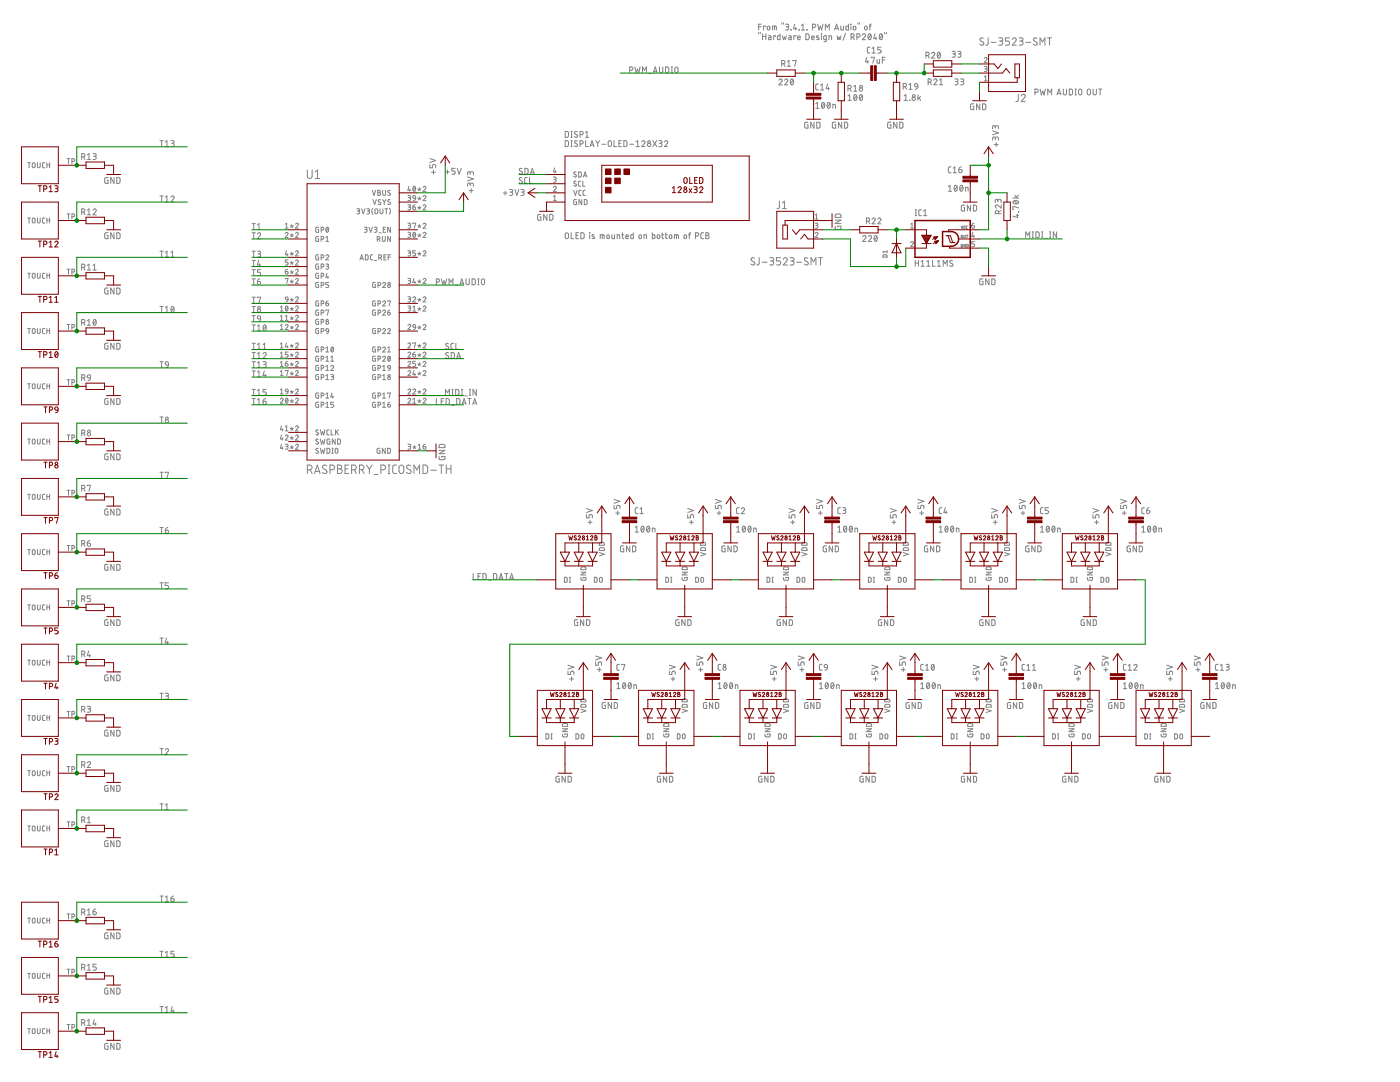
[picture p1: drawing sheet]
<svg xmlns="http://www.w3.org/2000/svg" width="279mm" height="216mm" viewBox="0 0 279 216" stroke-linecap="round" stroke-linejoin="round" font-family="sans-serif">
<g fill="none" stroke="#808080" stroke-width=".2">
<path d="M125.7 14l.6-.1v-.4l-.6-.1v1.1M126.7 13.4l.3 1.1 .2-.7 .3 .7 .2-1.1M128.2 14.5v-1.1l.4 .6 .4-.6v1.1M129.5 14.7h.5M130.4 14.5l.4-1.1 .4 1.1M130.5 14.2h.6M131.6 13.4v1l.3 .1 .3-.1 .1-1M132.8 13.4h.5l.2 .2v.7l-.2 .2h-.5zM134 13.4h.2M134 14.5h.2M134.1 13.4v1.1M134.8 13.4h.3l.2 .1v.9l-.2 .1h-.3l-.1-.3z"/>
<path d="M151.4 6.5v.3M151.4 5.3h.5M151.7 6.5v.3M151.9 4.8h-.5v1.2M152.2 6.8v1.1M152.2 7.3h.6M152.8 5.3v-.1h-.4v.8M152.8 6.8v1.1M153.4 7.1l.4 .1 .1 .1v.6h-.4l-.1-.3 .5-.1M154.2 6v-.8h.7v.8M154.6 5.2v.8M154.8 7.3v-.2h-.4v.8"/>
<path d="M155.4 16a.32 .32 0 0 1 .5-.2 .32 .32 0 0 1 .1 .5l-.6 .6h.7M155.7 6.8v1.1h-.5v-.7l.5-.1M156 12.7l.6-.1v-.4l-.6-.1v1.1M156 4.6v.2M156.1 7.1l.3 .8 .1-.5 .2 .5 .2-.8M156.3 4.6v.2M156.4 12.7l.3 .5M156.6 16a.32 .32 0 0 1 .4-.2 .32 .32 0 0 1 .1 .5l-.5 .6h.6M156.8 4.8h.5l.1 .2-.1 .3h-.4M157.1 5.3l.2 .2 .1 .2-.2 .3h-.4M157.1 12.3l.4-.2v1.1M157.1 13.2h.7"/>
<path d="M157.4 7.1l.4 .1 .1 .1v.6h-.4l-.1-.3 .5-.1M157.8 6h.1M157.9 15.8a.6 .6 0 0 1 .5 .5 .6 .6 0 0 1-.5 .6l-.2-.6zM158.3 12.2v-.1h.6l-.3 1.1M158.3 16l-.5 .7M158.6 4.8l-.3 .9h.7M158.8 5.5v.5M158.8 7.3v-.2h-.4v.8M159.2 7.5h.5a.27 .27 0 0 0-.2-.3 .27 .27 0 0 0-.3 .2l.1 .5h.4M159.4 6h.1M159.9 6h.7M159.9 5.1l.4-.3v1.2"/>
<path d="M160.8 6.8h.5l.1 .1 .1 .7-.2 .3h-.5zM161 6h.1M162 7.5h.5a.27 .27 0 0 0-.2-.3 .27 .27 0 0 0-.3 .2v.4l.5 .1M162.2 5.5l.6-.1v-.5l-.6-.1v1.2M163.2 4.8l.2 1.2 .3-.8 .3 .8 .3-1.2M163.3 16.8h-.4l-.1 .2v.8l.5 .1M163.4 7.2h-.4l-.1 .1 .5 .3 .1 .2-.5 .1M163.7 17.9h.7M163.7 17l.4-.2v1.1M163.9 6.8h.1zM163.9 7.1v.8M164.7 6v-1.2l.4 .7 .4-.7v1.2"/>
<path d="M164.9 7.9l-.5-.1 .1-.6 .4-.1v1l-.1 .2h-.4M165.1 16.8l-.2 .9h.6M165.3 17.4v.5M165.4 7.9v-.8l.5 .1 .1 .7M166.6 6l.4-1.2 .4 1.2M166.7 5.7h.6M167 7.1l.2 .8 .2-.5 .2 .5 .2-.8M167.8 5.2v.6l.2 .2h.3v-.8M168.8 6.6l-.6 1.4M169.2 17.7l.6-.2v-.4l-.6-.1v1.2M169.2 19.1l.4-.2v1.1M169.3 4.8v1.2h-.4l-.1-.7 .5-.1"/>
<path d="M169.6 17.7l.3 .5M169.8 4.8h.1M169.8 5.2v.8M169.8 7.4l.6-.1v-.4l-.6-.1v1.1M170.2 7.4l.3 .5M170.4 17.3l.3-.3v1.2M170.4 18.2h.6M170.5 18.9h.1a.58 .58 0 0 1 .4 .6 .58 .58 0 0 1-.4 .5l-.2-.5zM171 19.1l-.6 .7M171 7.4l.6-.1v-.4l-.6-.1v1.1M171.2 4.6v.2M171.5 4.6v.2"/>
<path d="M171.6 18.9h.2a.69 .69 0 0 1 0 1.1 .72 .72 0 0 1-.2-1.1zM172.1 7a.32 .32 0 0 1 .4-.2 .32 .32 0 0 1 .2 .5l-.6 .6h.6M172.1 19.1l-.5 .7M172.6 5.3l.3-.1 .2 .3-.1 .3-.1 .2-.3-.2zM173 11.4l-.3 .9h.7M173.2 12.1v.5M173.4 6.8h.1a.58 .58 0 0 1 .4 .5 .58 .58 0 0 1-.4 .6l-.3-.6zM173.5 5.2h.4M173.6 9.4h-.4l-.1 .3 .1 .8 .4 .1M173.8 7l-.5 .7M173.9 4.8l-.3 .1v1.1M173.9 11.6v-.2h.6l-.3 1.2"/>
<path d="M174 10.6h.7M174 9.7l.4-.3v1.2M174.6 6.8l-.3 .9h.7M174.8 7.4v.5M175 11.8v.7l.2 .1h.3v-.8M175.6 6.8h.1a.58 .58 0 0 1 .4 .5 .58 .58 0 0 1-.4 .6l-.2-.6zM175.8 9.4h-.6v.5h.4a.33 .33 0 0 1 .2 .4 .33 .33 0 0 1-.2 .3h-.4M176.1 7l-.5 .7M176.1 12h.5M176.6 6.5v.3M176.6 11.4h-.5v1.2M176.9 6.5v.3"/>
<path d="M180.3 17.3l.5-.1 .1-.3-.2-.2h-.4v1.1M180.4 19.1l.4-.2v1.1M180.7 17.3l.2 .5M181.4 16.9l.3-.2v1.1M181.4 17.8h.6M181.5 20h.1zM182.6 16.7h.4l.2 .6-.6-.1-.1-.2zM183.2 17.3l-.2 .4-.4 .1M183.2 18.9v1.1M183.4 19.5l.3 .5M183.7 19.3l-.5 .4M184.8 11.1l.5-.1 .1-.2v-.3l-.6-.1v1.2"/>
<path d="M185.2 11.1l.2 .5M185.2 16.4h.5l.2-.3-.1-.2-.6-.2v1.2M185.6 16.4l.3 .5M185.9 10.7a.32 .32 0 0 1 .5-.3 .32 .32 0 0 1 .1 .5l-.6 .7h.7M186.4 16a.32 .32 0 0 1 .4-.3 .32 .32 0 0 1 .1 .6l-.5 .6h.6M187.2 10.5l.2-.1a.65 .65 0 0 1 .3 .6 .65 .65 0 0 1-.4 .6l-.3-.6zM187.5 16.9h.6M187.5 16l.3-.3v1.2M187.6 10.7l-.5 .6M190 10.2l.5 .1 .1 .1-.1 .3-.4 .1M190.3 10.8l.3 .1v.3l-.1 .2h-.5M190.6 15.7l.5 .1 .1 .2-.1 .3h-.4"/>
<path d="M190.9 16.3l.2 .1 .1 .3-.2 .2h-.4M191.1 10.2l.5 .1 .2 .1-.2 .3-.3 .1M191.5 10.8l.3 .2-.1 .3-.6 .1M191.7 15.7l.5 .1 .1 .2-.1 .3h-.4M192 16.3l.3 .2v.3l-.6 .1M196.3 7.7a.37 .37 0 0 0-.6-.1 .37 .37 0 0 0 0 .6l.5 .2a.34 .34 0 0 1 .1 .5 .34 .34 0 0 1-.5 .1l-.3-.2M196.4 13.3l.6 .1-.1 .3h-.3M196.4 11.7a.28 .28 0 0 1 .4-.3 .28 .28 0 0 1 .1 .5l-.5 .5h.6M196.4 15.3l.3-.2v1M196.4 16.1h.6M196.7 13.7l.3 .4-.2 .2h-.4M197.2 7.6v1.1l-.2 .3h-.3"/>
<path d="M197.8 8.4h1M199.3 7.6h.6l.2 .2-.2 .4h-.4M199.7 8.2a.41 .41 0 0 1 .4 .4 .41 .41 0 0 1-.4 .4h-.4M201.5 7.6h-.8v.6h.4a.42 .42 0 0 1 .4 .4 .42 .42 0 0 1-.4 .4h-.4M202 7.9a.4 .4 0 0 1 .6-.3 .4 .4 0 0 1 .1 .6l-.7 .8h.8M203.2 18.8v1.3l-.5 .2M203.4 7.6h.6l.2 .2-.2 .4h-.5M203.8 8.2a.41 .41 0 0 1 .4 .4 .41 .41 0 0 1-.4 .4h-.4M203.8 19.1a.4 .4 0 0 1 .6-.3 .4 .4 0 0 1 .1 .7l-.7 .8h.8M204.7 8.4h1M206.5 18.4l.6-.1v-.4l-.6-.1v1.1M206.9 7.7a.37 .37 0 0 0-.5-.1 .37 .37 0 0 0 0 .6l.4 .2a.34 .34 0 0 1 .2 .5 .34 .34 0 0 1-.5 .1l-.3-.2"/>
<path d="M207.6 9v-1.4l.4 .8 .5-.8v1.4M207.6 17.8l.2 1.1 .3-.7 .3 .7 .2-1.1M209 7.6h.8M209.1 18.9v-1.1l.4 .6 .4-.6v1.1M209.4 7.6v1.4M210.9 18.9l.4-1.1 .5 1.1M211.1 18.6h.5M212.2 17.8v1l.2 .1 .4-.1 .1-1M213.4 17.8h.4l.2 .2v.8l-.2 .1h-.4zM214.5 17.8h.3M214.5 18.9h.3M214.7 17.8v1.1"/>
<path d="M215.4 17.8h.2l.3 .3v.7l-.3 .1h-.2l-.2-.3zM217.1 17.8h.3l.2 .3v.7l-.2 .1h-.3l-.1-.3zM218.1 17.8v.8l.3 .3 .4-.1v-1M219.2 17.8h.7M219.6 17.8v1.1M5.5 32.5h.6M5.8 32.5v1M6.5 32.5h.3l.2 .1v.7l-.2 .2-.3-.1-.1-.2zM7.5 32.5v.8l.2 .2 .3-.2v-.8M8.9 32.5h-.3l-.1 .2v.7l.4 .1M9.4 32.5v1M9.4 32.9h.5"/>
<path d="M9.9 32.5v1M13.4 31.7h.5M13.7 31.7v1M14.4 32.2l.5-.1v-.3l-.5-.1v1M16.3 31.3l.6-.1v-.4l-.6-.2v1.2M16.7 31.3l.3 .5M17.4 30.9l.4-.3v1.2M17.4 31.8h.7M18.6 30.6l.5 .1 .1 .2-.1 .3h-.4M18.9 31.2l.2 .1 .1 .3-.2 .2h-.4M21.5 35.4h-.4l-.2 .2v.7l.2 .3h.4v-.7h-.1M22.8 35.4v1.2l-.7-1.2v1.2"/>
<path d="M23.3 35.4l.5 .1 .1 .1v.8l-.1 .2h-.5zM31.9 28.1h.7M31.9 39.1h.7M32.3 28.1v1.2M32.3 39.1v1.2M33 29.3h.6M33 28.3l.3-.2v1.2M33 39.3l.3-.2v1.2M34.1 39.3a.32 .32 0 0 1 .5-.2 .32 .32 0 0 1 .1 .5l-.6 .7h.7M34.1 28.1h.5l.2 .2-.1 .2-.5 .1M34.4 28.6l.3 .1 .1 .3-.2 .2-.5 .1M61.3 33.9v1.3a.48 .48 0 0 0 .5 .4 .48 .48 0 0 0 .5-.4v-1.3"/>
<path d="M62.9 34.3l.5-.4v1.7M62.9 35.6h.9M74.3 38l.3 1 .4-1M74.4 39.8l.4 1 .3-1M75.4 38l.5 .1v.2l-.2 .1 .2 .3-.1 .3h-.4zM75.4 38.4h.3M75.9 39.9l-.2-.1-.2 .2 .5 .5v.2l-.2 .1-.4-.1M76.3 39.8l.4 .5M76.4 38v.8l.2 .2 .3-.2v-.8M77 39.8l-.3 .5M77.9 39.9l-.3-.1-.2 .2 .5 .5v.2l-.2 .1-.3-.1M77.9 38.1l-.3-.1-.2 .2 .5 .5v.2l-.2 .1-.3-.1"/>
<path d="M81.4 39l.5 .1v.3l-.4 .1M81.6 37.2l-.2 .8h.6M81.7 39.5l.2 .1 .1 .2-.2 .2h-.4M81.8 37.7v.5M82.5 39.1h.3l.2 .5-.6-.1zM82.5 37.2h.1a.51 .51 0 0 1 .4 .5 .51 .51 0 0 1-.4 .5l-.2-.5zM82.9 37.4l-.5 .6M83 39.6l-.2 .3-.3 .1M83.4 39.5l.3 .1M83.4 37.7l.3 .1M83.7 37.5v.3M83.7 39.3v.3"/>
<path d="M83.7 39.6l.2 .3M83.7 39.6l-.2 .3M83.7 37.8l.2 .2M83.7 37.8l-.2 .2M84 39.5l-.3 .1M84 37.7l-.3 .1M84.4 39.2a.28 .28 0 0 1 .4-.2 .28 .28 0 0 1 .1 .5l-.5 .5h.6M84.4 37.4a.28 .28 0 0 1 .4-.2 .28 .28 0 0 1 .1 .4l-.5 .6h.6M85.8 32.8v.7h.5v-.4a.34 .34 0 0 1 .3-.3 .34 .34 0 0 1 .4 .3v.4M85.8 31.6l1.2 .4-1.2 .4M86.1 34.4h.8M86.5 34v.8"/>
<path d="M88.9 34.3h.8M89.3 33.9v.8M90.8 33.6h-.6v.5h.4a.34 .34 0 0 1 .2 .3 .34 .34 0 0 1-.2 .4h-.4M91.2 33.6l.4 1.2 .4-1.2M93.3 35.3l1.2 .4-1.2 .4M93.6 38h.8M93.8 36.8l.3-.3 .3 .1 .1 .6M93.8 37l-.1-.4-.2-.1-.2 .2v.5M93.8 34.6l.3-.4 .3 .1 .1 .6M93.8 34.8v-.4l-.3-.2-.2 .2v.5M94 37.7v.7M100.4 38.5h.8"/>
<path d="M100.8 38.1v.8M101.7 37.8h.5l.1 .2-.1 .3h-.4M102 38.3l.3 .3v.3l-.6 .1M102.8 37.8l.3 1.2 .4-1.2M103.9 37.8h.6l.1 .2-.1 .3h-.4M104.2 33.7l-.4-.1-.1 .2 .4 .5a.32 .32 0 0 1 0 .5 .32 .32 0 0 1-.5-.2M104.2 35.5l-.4-.1-.1 .3 .4 .4a.32 .32 0 0 1 0 .5 .32 .32 0 0 1-.5-.2M104.3 38.3l.3 .3-.1 .3-.6 .1M104.8 33.6h.4l.2 .2v.8l-.2 .1-.4 .1zM105.2 35.4l-.4 .1-.1 .2 .1 .8 .4 .1M105.7 35.4v1.2h.5M105.9 34.8l.3-1.2 .4 1.2"/>
<path d="M105.9 34.5h.6M110.4 37.4a.28 .28 0 0 1 .4-.2 .28 .28 0 0 1 .1 .4l-.5 .6h.6M110.4 35.3l.5 .1 .1 .2-.1 .2h-.3M110.4 39.2l.3-.2v1M110.7 33.5l-.3 .8h.6M110.7 35.8l.3 .1v.3l-.6 .1M110.8 34.1v.4M112.8 28.1h.5l.1 .2v.7l-.1 .2-.5 .1zM112.8 26.2h.5l.1 .2v.8l-.1 .2h-.5zM113.9 28.1h.3M113.9 29.3h.3M113.9 26.2h.3"/>
<path d="M113.9 27.4h.3M114.1 26.2v1.2M114.1 28.1v1.2M114.5 38l.3 1 .4-1M115 34.4l-.4-.1-.1 .2 .5 .5v.2l-.2 .1-.3-.1M115 36.2h-.4l-.1 .2 .5 .4v.2l-.2 .1-.3-.1M115 39.8l-.5 .1 .1 .9h.4v-.5h-.1M115.2 28.2l-.4-.1-.2 .2 .5 .4a.3 .3 0 0 1 .1 .5 .3 .3 0 0 1-.5 0l-.1-.1M115.2 26.3l-.4-.1-.2 .3 .5 .4a.29 .29 0 0 1 .1 .5 .29 .29 0 0 1-.5-.1l-.1-.1M115.5 34.3l.5 .2v.5l-.1 .3h-.4zM115.8 28.7l.5-.1v-.4l-.5-.1v1.2M115.8 26.9h.4l.2-.3-.1-.2-.5-.2v1.2"/>
<path d="M115.9 36.2h-.4l-.1 .2 .1 .6 .4 .1M116 38h-.4l-.1 .2 .1 .7 .4 .1M116.1 39.8v1l-.6-1v1M116.3 36.2v.9h.5M116.4 35.3l.4-1 .3 1M116.5 35.1h.5M116.6 39.8h.4l.1 .2 .1 .6-.2 .2h-.4zM116.8 38h-.3l-.1 .2v.7l.4 .1M116.8 26.5l.4-.3v1.2M116.8 27.4h.7M116.9 28.1v1.2h.5M117.8 29.3l.4-1.2 .3 1.2"/>
<path d="M117.9 29h.5M118.9 28.1l.4 .5M119.3 28.6v.7M119.7 28.1l-.4 .5M120.1 28.8h.8M121.5 28.1h.3l.2 .3v.7l-.2 .1-.4-.1zM122.5 28.1v1.2h.6M123.5 28.6h.4M124 28.1h-.5v1.2h.5M124.5 28.1h.4l.2 .2v.7l-.3 .3h-.3zM125.7 28.8h.7M126.9 29.3h.7"/>
<path d="M126.9 28.3l.4-.2v1.2M128.1 28.3a.32 .32 0 0 1 .4-.2 .32 .32 0 0 1 .1 .5l-.5 .7h.6M130.3 28.1l.8 1.2M131.1 28.1l-.8 1.2M131.5 28.1h.5l.1 .2-.1 .3h-.4M131.8 28.6l.3 .3v.2l-.6 .2M132.6 28.3a.32 .32 0 0 1 .5-.2 .32 .32 0 0 1 .1 .5l-.6 .7h.6M161.2 24.4l-.6 .1v.8l.2 .2 .4 .1v-.7h-.1M162.5 24.4v1.2l-.7-1.2v1.2M162.8 20.7l.3-.3v1.2M162.8 21.6h.6M163 24.4h.5l.1 .2v.8l-.1 .1-.5 .1z"/>
<path d="M164.1 20.5h.1a.58 .58 0 0 1 .4 .5 .58 .58 0 0 1-.4 .6l-.3-.6zM164.5 20.7l-.5 .7M165.2 20.5l.2-.1a.69 .69 0 0 1 0 1.2 .72 .72 0 0 1-.2-1.1zM165.7 20.7l-.6 .7M166.2 21.6v-.8l.5 .1 .1 .7M166.8 24.4l-.7 .1v.8l.2 .2 .5 .1v-.7h-.2M168 24.4v1.2l-.7-1.2v1.2M168.5 24.4h.5l.1 .2 .1 .6-.2 .3-.5 .1zM169.2 20h.7M177.8 24.4l-.6 .1-.1 .8 .2 .2 .5 .1v-.7h-.2M179 24.4v1.2l-.6-1.2v1.2M179.6 24.4h.4l.2 .2v.8l-.2 .1-.4 .1z"/>
<path d="M180.4 20h.7M189.3 37.3l.3-.3v1.2M189.3 38.2h.6M189.8 33.3h-.4l-.1 .3v.7l.5 .2M190.2 34.5h.7M190.2 33.6l.3-.3v1.2M190.5 37.1l.2-.1a.65 .65 0 0 1 .3 .6 .65 .65 0 0 1-.4 .5l-.2-.5zM191 37.3l-.5 .6M191.3 33.8h.4a.33 .33 0 0 1 .3 .4 .33 .33 0 0 1-.3 .3 .33 .33 0 0 1-.4-.3zM191.7 37.1l.1-.1a.6 .6 0 0 1 .4 .6 .6 .6 0 0 1-.4 .5l-.3-.5zM191.9 33.3a.54 .54 0 0 0-.6 .5M192.1 37.3l-.5 .6"/>
<path d="M192.7 38.2v-.8l.5 .1v.7M194.3 20.7l-.6 .1 .1 1 .5 .1v-.7h-.2M195.5 20.7v1.2l-.6-1.2v1.2M196.1 20.7h.5l.1 .2v.8l-.1 .2h-.5zM198.1 26.1l1.2 .4-1.2 .4M198.4 28.9h.8M198.6 27.6l.1-.2h.5l.1 .6M198.6 27.8l-.1-.4-.2-.1-.2 .2v.5M198.6 25.4l.1-.3h.5l.1 .6M198.6 25.6l-.1-.5h-.2l-.2 .1v.5M198.8 28.5v.8M202.1 39.5h1.2"/>
<path d="M202.5 39l.4 .5M203.3 39l-.5 .3M5.5 54.5h.6M5.5 43.5h.6M5.8 43.5v1M5.8 54.5v1M6.5 43.6l.3-.1 .2 .2v.6l-.2 .2-.3-.1-.1-.2zM6.5 54.6l.3-.1 .2 .2v.7l-.2 .1h-.3l-.1-.2zM7.5 43.5v.8l.2 .2 .3-.2v-.8M7.5 54.5v.9l.2 .1 .3-.1v-.9M8.9 43.5h-.3l-.1 .2v.7l.4 .1M8.9 54.5h-.3l-.1 .3v.6l.4 .1"/>
<path d="M9.4 43.9h.5M9.4 55h.5M9.4 43.5v1M9.4 54.5v1M9.9 43.5v1M9.9 54.5v1M13.4 42.7h.5M13.4 53.7h.5M13.7 42.7v1M13.7 53.7v1M14.4 43.2l.5-.1v-.3l-.5-.1v1M14.4 54.3l.5-.1v-.4l-.5-.1v1"/>
<path d="M16.3 42.3l.6-.1v-.4l-.6-.1v1.2M16.3 53.4l.6-.1v-.5l-.6-.1v1.2M16.7 42.3l.3 .6M16.7 53.4l.3 .5M17.4 42l.4-.3v1.2M17.4 53l.4-.3v1.2M17.4 42.9h.7M17.4 53.9h.7M18.6 42a.32 .32 0 0 1 .4-.3 .32 .32 0 0 1 .1 .5l-.5 .7h.6M18.6 53.9h.6M18.6 53l.3-.3v1.2M21.5 46.4l-.4 .1-.2 .1v.8l.2 .2h.4v-.6h-.1"/>
<path d="M21.5 57.5h-.4l-.2 .1v.8l.2 .2 .4 .1v-.7h-.1M22.8 46.4v1.2l-.7-1.2v1.2M22.8 57.5v1.2l-.7-1.2v1.2M23.3 46.4l.5 .1 .1 .2 .1 .6-.2 .3h-.5zM23.3 57.5h.5l.1 .2 .1 .6-.2 .3-.5 .1zM31.9 50.1h.7M32.3 50.1v1.2M33 51.3h.6M33 40.3h.6M33 50.4l.3-.3v1.2M34.1 51.3h.7M34.1 50.4l.3-.3v1.2"/>
<path d="M50.3 46.4h.7M50.3 55.6h.7M50.3 52h.7M50.3 50.1h.7M50.3 59.3h.7M50.3 53.8h.7M50.3 44.6h.7M50.6 44.6v1.2M50.6 46.4v1.2M50.6 50.1v1.2M50.6 52v1.1M50.6 53.8v1.2"/>
<path d="M50.6 55.6v1.2M50.6 59.3v1.2M51.4 56.2h.4a.32 .32 0 0 1 .2 .3 .32 .32 0 0 1-.3 .3 .32 .32 0 0 1-.3-.3zM51.4 50.1h.5l.1 .2-.1 .3-.4 .1M51.4 46.7a.32 .32 0 0 1 .4-.2 .32 .32 0 0 1 .1 .5l-.5 .6h.6M51.4 45.8h.6M51.4 44.9l.3-.3v1.2M51.4 59.4v-.1h.6l-.3 1.2M51.6 52l-.2 .9h.6M51.7 50.7l.2 .1 .1 .3-.2 .2h-.4M51.8 52.6v.5M51.9 55.6l-.3 .1-.2 .5"/>
<path d="M52 53.8h-.6v.5h.4a.34 .34 0 0 1 .2 .3 .34 .34 0 0 1-.2 .4h-.4M56.9 46.6a.28 .28 0 0 1 .4-.2 .28 .28 0 0 1 .1 .4l-.5 .6h.6M56.9 54.2h.4a.28 .28 0 0 1 .2 .3 .28 .28 0 0 1-.3 .2 .28 .28 0 0 1-.3-.3zM56.9 44.7l.3-.2v1M56.9 45.5h.6M56.9 55.7v-.1h.6l-.3 1M57 59.3h.4l.1 .5-.5-.1zM57.1 50l-.2 .8h.6M57.3 50.6v.5M57.4 53.7l-.3 .1-.2 .4M57.5 51.9h-.6v.4l.5 .1 .1 .2-.1 .3h-.5M57.5 59.8l-.1 .3-.4 .1"/>
<path d="M57.9 45l.3 .1M57.9 46.9l.3 .1M57.9 50.5l.3 .2M57.9 52.4l.3 .1M57.9 54.2l.3 .1M57.9 56.1l.3 .1M57.9 59.7l.3 .2M58.2 44.8v.3M58.2 46.7v.3M58.2 50.3v.4M58.2 52.2v.3M58.2 54v.3"/>
<path d="M58.2 55.8v.4M58.2 59.5v.4M58.2 45.1l.2 .3M58.2 45.1l-.2 .3M58.2 47l.2 .2M58.2 47l-.2 .2M58.2 50.7l.2 .2M58.2 50.7l-.2 .2M58.2 52.5l.2 .2M58.2 52.5l-.2 .2M58.2 54.3l.2 .3M58.2 54.3l-.2 .3"/>
<path d="M58.2 56.2l.2 .2M58.2 56.2l-.2 .2M58.2 59.9l.2 .2M58.2 59.9l-.2 .2M58.5 45l-.3 .1M58.5 46.9l-.3 .1M58.5 50.5l-.3 .2M58.5 52.4l-.3 .1M58.5 54.2l-.3 .1M58.5 56.1l-.3 .1M58.5 59.7l-.3 .2M59 44.7a.28 .28 0 0 1 .4-.2 .28 .28 0 0 1 .1 .5l-.5 .5h.5"/>
<path d="M59 46.6a.28 .28 0 0 1 .4-.2 .28 .28 0 0 1 .1 .4l-.5 .6h.5M59 50.3a.28 .28 0 0 1 .4-.3 .28 .28 0 0 1 .1 .5l-.5 .6h.5M59 52.1a.28 .28 0 0 1 .4-.2 .28 .28 0 0 1 .1 .4l-.5 .6h.5M59 53.9a.28 .28 0 0 1 .4-.2 .28 .28 0 0 1 .1 .5l-.5 .5h.5M59 55.8a.28 .28 0 0 1 .4-.2 .28 .28 0 0 1 .1 .4l-.5 .6h.5M59 59.5a.28 .28 0 0 1 .4-.3 .28 .28 0 0 1 .1 .5l-.5 .5h.5M63.6 45.3l-.5 .1v.9l.5 .1v-.6h-.2M63.6 47.2l-.5 .1v.9h.5v-.6h-.2M63.6 50.8l-.5 .2v.8l.5 .1v-.6h-.2M63.6 52.7l-.5 .1v.9h.5v-.6h-.2M63.6 54.5l-.5 .1v.9h.5v-.5h-.2M63.6 56.4l-.5 .1v.8l.5 .1v-.6h-.2"/>
<path d="M64.1 45.9l.5-.1v-.2l-.1-.2-.4-.1v1.1M64.1 47.7l.5-.1v-.2l-.1-.2h-.4v1M64.1 51.4h.4l.1-.2v-.3l-.5-.1v1.1M64.1 53.3l.5-.2v-.2l-.1-.2h-.4v1M64.1 55.1l.5-.1v-.3l-.1-.2h-.4v1M64.1 56.9l.5-.1v-.2l-.1-.2h-.4v1M65 51.1a.28 .28 0 0 1 .4-.2 .28 .28 0 0 1 .1 .4l-.5 .6h.6M65 52.7h.5l.1 .2-.1 .2h-.3M65 48.2h.6M65 47.4l.3-.2v1M65.2 45.4a.51 .51 0 0 1 .4 .4 .51 .51 0 0 1-.4 .5l-.2-.5zM65.3 54.5l-.3 .8h.6"/>
<path d="M65.3 53.1l.2 .1 .1 .3-.2 .2h-.4M65.4 55.1v.4M65.5 45.6l-.4 .5M65.6 56.4h-.6v.4l.5 .1 .1 .1-.1 .3-.5 .1M71.2 41.7h.5l.1 .2-.1 .2h-.4M71.5 42.1l.2 .1v.4l-.5 .1M71.8 51.9l.4-1.1 .3 1.1M71.9 51.6h.5M72.2 41.7l.3 1 .3-1M72.7 45.3l.5 .1v.4h-.4M72.9 50.8l.4 .1 .1 .1 .1 .6-.2 .2-.4 .1zM73 45.8l.2 .1v.3l-.5 .2"/>
<path d="M73.2 41.7l.5 .1v.3h-.4M73.5 42.1l.2 .1 .1 .3-.2 .2h-.4M73.6 45.3l.4 1.1 .3-1.1M74.4 50.8l-.4 .1-.1 .2 .1 .7 .4 .1M74.4 41.6l-.2 .6 .2 .6M74.7 45.3l.5 .1-.1 .4h-.3M74.7 52h.5M74.9 56.4l-.5 .1 .1 .8 .4 .1v-.6h-.1M74.9 41.7h.3l.2 .2v.5l-.2 .3-.4-.2zM75 45.8l.2 .3-.1 .2-.4 .1M75.3 47.7l.5-.1v-.3l-.5-.1v1M75.4 56.9l.5-.1 .1-.2-.2-.2h-.4v1"/>
<path d="M75.6 51.4h.4l.2-.2-.1-.3-.5-.1v1.1M75.6 46.5h.5M75.6 47.7l.2 .5M75.8 41.7v.7l.3 .3 .3-.2v-.8M75.9 51.4l.3 .5M76.3 47.2v.8l.2 .2 .3-.2 .1-.8M76.4 56.6a.28 .28 0 0 1 .4-.2 .28 .28 0 0 1 .1 .4l-.5 .6h.5M76.5 45.8h.3M76.6 51.3h.4M76.7 40.3v.5M76.8 41.7h.6M77 45.3h-.5v1.1h.5"/>
<path d="M77.1 50.8h-.5v1.1h.5M77.1 41.7v1M77.5 51.3h.4M77.7 41.6l.2 .6-.2 .6M77.9 50.8h-.4v1.1M77.9 45.3v1.1l-.5-1.1v1.1M77.9 47.2v1l-.5-1v1M81.4 46.4l.5 .1v.3h-.4M81.4 59.2l.5 .2v.2l-.4 .1M81.4 55.6l.5 .1v.2l-.4 .1M81.4 50l.5 .1v.4h-.4M81.4 40.9l.5 .1v.3h-.4"/>
<path d="M81.4 44.5l.5 .1v.3l-.4 .1M81.7 46.8l.3 .4-.2 .1-.4 .1M81.7 59.7l.3 .3-.2 .2h-.4M81.7 56l.3 .3-.2 .2-.4 .1M81.7 50.5l.2 .1 .1 .2-.2 .2-.4 .1M81.7 41.3l.3 .3-.2 .2-.4 .1M81.7 45l.3 .3-.2 .2h-.4M82.4 59.5a.28 .28 0 0 1 .4-.3 .28 .28 0 0 1 .1 .5l-.5 .5h.6M82.4 41.3h.3a.29 .29 0 0 1 .3 .3 .29 .29 0 0 1-.4 .3 .29 .29 0 0 1-.2-.3zM82.4 44.6v-.1h.6l-.3 1M82.5 46.4h.1a.51 .51 0 0 1 .4 .5 .51 .51 0 0 1-.4 .4l-.2-.4zM82.6 55.6l-.2 .7h.6"/>
<path d="M82.8 56.1v.5M82.8 40.9l-.3 .1-.1 .3M82.9 46.6l-.5 .6M83 50h-.6v.5h.4l.2 .2-.2 .3-.4 .1M83.4 46.9l.3 .1M83.4 59.7l.3 .2M83.4 56.1l.3 .1M83.4 50.5l.3 .2M83.4 41.4l.3 .1M83.4 45l.3 .1M83.7 41.1v.4M83.7 44.8v.3"/>
<path d="M83.7 46.7v.3M83.7 50.3v.4M83.7 55.8v.4M83.7 59.5v.4M83.7 47l.2 .2M83.7 47l-.2 .2M83.7 59.9l.2 .2M83.7 59.9l-.2 .2M83.7 56.2l.2 .2M83.7 56.2l-.2 .2M83.7 50.7l.2 .2M83.7 50.7l-.2 .2"/>
<path d="M83.7 41.5l.2 .2M83.7 41.5l-.2 .2M83.7 45.1l.2 .3M83.7 45.1l-.2 .3M84 46.9l-.3 .1M84 59.7l-.3 .2M84 56.1l-.3 .1M84 50.5l-.3 .2M84 41.4l-.3 .1M84 45l-.3 .1M84.4 46.6a.28 .28 0 0 1 .4-.2 .28 .28 0 0 1 .1 .4l-.5 .6h.6M84.4 59.5a.28 .28 0 0 1 .4-.3 .28 .28 0 0 1 .1 .5l-.5 .5h.6"/>
<path d="M84.4 55.8a.28 .28 0 0 1 .4-.2 .28 .28 0 0 1 .1 .4l-.5 .6h.6M84.4 50.3a.28 .28 0 0 1 .4-.2 .28 .28 0 0 1 .1 .4l-.5 .6h.6M84.4 41.1a.28 .28 0 0 1 .4-.2 .28 .28 0 0 1 .1 .4l-.5 .6h.6M84.4 44.7a.28 .28 0 0 1 .4-.1 .28 .28 0 0 1 .1 .4l-.5 .5h.6M87.1 56.3l.6-.1v-.4l-.6-.2v1.2M88.1 55.6l.3 1.2 .2-.8 .3 .8 .3-1.2M89.6 56.8v-1.2l.4 .7 .4-.7v1.2M90.9 56.9h.5M91.8 56.8l.4-1.2 .4 1.2M91.9 56.5h.6M93 55.6v.9l.3 .3 .3-.2 .1-1M94.2 55.6l.5 .1 .1 .1v.8l-.1 .2h-.5z"/>
<path d="M95.4 56.8h.2M95.4 55.6h.2M95.5 55.6v1.2M96.2 55.7l.3-.1 .2 .2v.8l-.2 .2-.4-.2zM107.9 42.8l-.6 .1 .1 1h.5v-.6h-.2M109.2 42.8v1.1l-.7-1.1v1.1M109.7 42.8h.5l.1 .2 .1 .6-.2 .3h-.5zM110.4 40h.6M112.9 46.5h.3l.2 .1v.8l-.2 .2h-.3l-.1-.3zM114 46.4v1.2h.5M115 47h.3M115.5 46.4h-.5v1.2h.5"/>
<path d="M115.9 46.4l.5 .1 .2 .2v.6l-.2 .3h-.5zM117.7 46.4h.1M117.7 46.8v.8M118.6 46.9h-.4l-.1 .1 .5 .3 .1 .2-.5 .1M119.8 47.6v-.8l.7 .1 .1 .7M120.2 46.8v.8M121.2 46.9l.2-.1 .2 .2v.5l-.2 .1-.3-.1zM122.1 46.8v.6l.2 .2h.3v-.8M123.2 47.6v-.8l.5 .1v.7M124.1 46.8h.4M124.2 46.4v1l.3 .2M124.9 47.2h.5a.27 .27 0 0 0-.2-.4 .27 .27 0 0 0-.3 .3l.1 .5h.4"/>
<path d="M126.4 46.4v1.2h-.4l-.1-.7 .5-.1M127.6 46.9l.2-.1 .2 .2v.5l-.2 .1-.3-.1zM128.5 47.6v-.8l.5 .1v.7M130.2 46.4v1.2h.4l.1-.7-.5-.1M132 46.8h.4M132.2 46.4v1l.2 .2M132.8 46.8h.4M132.9 46.4v1l.3 .2M134.6 47.6v-.8l.7 .1 .1 .7M135 46.8v.8M137.4 46.8h.4M137.8 46.4l-.2 .1v1.1"/>
<path d="M138.8 47.1h.5l.1-.3v-.2l-.6-.2v1.2M140.4 46.4l-.4 .1-.1 .2v.8l.5 .1M140.9 46.4l.5 .1v.4l-.2 .1 .3 .2-.1 .4h-.5zM140.9 47h.3M150.6 51.5a.37 .37 0 0 0-.6-.1 .37 .37 0 0 0-.1 .6l.6 .3a.34 .34 0 0 1 .1 .4 .34 .34 0 0 1-.5 .2l-.3-.2M151.5 51.4v1.3l-.5 .2M152.1 52.3h1M153.6 51.4h.5l.3 .3-.2 .3-.4 .1M154 52.1a.4 .4 0 0 1 .4 .4 .4 .4 0 0 1-.4 .4h-.4M155.6 40.2l-.1 1.2-.4 .2M155.8 51.4h-.8v.7h.4a.41 .41 0 0 1 .4 .4 .41 .41 0 0 1-.4 .4h-.4M156.1 41.6h.9"/>
<path d="M156.1 40.5l.4-.3v1.4M156.3 51.8a.4 .4 0 0 1 .6-.4 .4 .4 0 0 1 .1 .7l-.7 .8h.8M157.7 51.4l.6 .1 .2 .2-.2 .3-.5 .1M158.1 52.1a.4 .4 0 0 1 .4 .4 .4 .4 0 0 1-.4 .4h-.4M159 52.3h1M161.2 51.5a.37 .37 0 0 0-.5-.1 .37 .37 0 0 0-.1 .6l.6 .3a.34 .34 0 0 1 .1 .4 .34 .34 0 0 1-.5 .2l-.3-.2M161.9 52.9v-1.5l.4 .8 .5-.8v1.5M162.7 44.5l.5 .1v.3l-.4 .1M162.7 46.6a.28 .28 0 0 1 .4-.2 .28 .28 0 0 1 .1 .4l-.5 .6h.5M162.7 42.9l.3-.2v1M162.7 43.7h.5M163 45l.2 .3-.1 .2h-.4"/>
<path d="M163.3 51.4h.8M163.7 51.4v1.5M166.7 45.1l.1 .6h1v-.6h-.6v.2M166.7 43.9h1.1l-1.1 .7h1.1M166.8 42.8l.8-.1 .2 .2v.5h-1.1zM172.2 47.3a.33 .33 0 0 1 .4-.3 .33 .33 0 0 1 .1 .5l-.5 .7h.6M172.9 44.1l.6-.1v-.4l-.6-.1v1.2M173.3 47.3a.32 .32 0 0 1 .5-.3 .32 .32 0 0 1 .1 .5l-.6 .7h.7M173.3 44.1l.3 .6M174 43.8a.32 .32 0 0 1 .5-.3 .32 .32 0 0 1 .1 .5l-.6 .7h.7M174.6 47.1l.1-.1a.6 .6 0 0 1 .4 .6 .6 .6 0 0 1-.4 .6l-.3-.6zM175 47.3l-.5 .6"/>
<path d="M175.2 43.8a.32 .32 0 0 1 .4-.3 .32 .32 0 0 1 .1 .5l-.5 .7h.6M176.3 50.9h.6l.1 .4h-.8zM177 50v.5M177 50.2h-.8l.2 .3M181.7 48.4a.28 .28 0 0 1 .4-.2 .28 .28 0 0 1 .1 .5l-.5 .5h.6M181.7 44.7l.3-.2v1M181.7 45.5h.6M182.6 52v1.1M182.6 52.5h.7M182.6 41.8h.3M182.6 43h.3M182.8 41.8v1.2"/>
<path d="M183.3 52v1.1M183.8 52.2l.3-.2v1.1M183.8 53.1h.7M183.9 41.8l-.4 .1-.1 .2v.8l.5 .1M184.3 43h.7M184.3 42.1l.3-.3v1.2M185 53.1h.6M185 52.2l.3-.2v1.1M186.1 52v1.1h.5M187.1 53.1h.6M187.1 52.2l.3-.2v1.1M188.2 53.1v-1.1l.4 .6 .4-.6v1.1"/>
<path d="M190.1 52.1l-.4-.1-.2 .2 .5 .4a.32 .32 0 0 1 0 .6 .32 .32 0 0 1-.5-.2M191.8 45.1l.2 .5 .2-.5M191.9 47h.2l-.1 .5-.2-.2zM192.1 48.8l-.3 .1 .1 .4h.2l-.1-.3M192.4 46.9l.1 .6 .1-.1 .1-.5M192.5 40.9l-.6 .2v.9l.6 .1v-.6h-.2M192.6 45.1l-.2 .1v.4h.2M192.7 48.8v.5l-.3-.5v.5M192.9 46.9h.3M193 48.8l.2 .1v.4h-.2zM193 46.9v.6M193.1 45.1l-.3 .1v.4h.3"/>
<path d="M193.7 40.9v1.2l-.6-1.2v1.2M193.9 45h.4a.28 .28 0 0 1 .2 .3 .28 .28 0 0 1-.3 .2 .28 .28 0 0 1-.3-.2zM194.2 46.4l-.3 .8h.6M194.3 40.9l.4 .1 .2 .1v.8l-.2 .2h-.4zM194.3 46.9v.5M194.4 44.5l-.3 .2-.2 .3M194.5 48.2h-.6v.5h.5l.1 .2-.1 .3h-.5M196.2 55.6l-.6 .2v.9l.6 .1v-.6h-.2M197.4 55.6v1.2l-.7-1.2v1.2M197.9 55.6l.5 .1 .2 .1v.8l-.2 .2h-.5zM199.2 40.1l.2-.3h.3l.1 .6M199.2 40.3l-.1-.4-.3-.1-.2 .1v.5"/>
<path d="M199.3 42.7l-.1-.6h-.4l-.2 .6h1.2M199.8 40.9v.6l-.6-.5a.32 .32 0 0 0-.6 .1 .32 .32 0 0 0 .3 .4M199.8 42l-.5 .3M202.2 40.2a.63 .63 0 0 1 1.1 .2 .63 .63 0 0 1-.6 .3 .63 .63 0 0 1-.5-.4zM202.4 40.1l.7 .5M202.8 42.9h.5M203.1 42.7v.7l-1-.3M203.2 42.3h.1M203.3 41.5l-1.2-.3v.6h.2M204.7 47.4v-1.1l.4 .6 .4-.6v1.1M206 47.4h.2M206 46.3h.2"/>
<path d="M206.1 46.3v1.1M206.7 46.3h.5l.2 .2v.7l-.2 .2h-.5zM207.9 47.4h.2M207.9 46.3h.2M208 46.3v1.1M208.5 47.6h.6M209.5 47.4h.2M209.5 46.3h.2M209.6 46.3v1.1M210.9 46.3v1.1l-.7-1.1v1.1M5.5 65.6h.6M5.5 76.6h.6"/>
<path d="M5.8 65.6v1M5.8 76.6v1M6.5 65.6h.3l.2 .1v.7l-.2 .1h-.3l-.1-.2zM6.5 76.6h.3l.2 .2v.6l-.2 .2-.3-.1-.1-.2zM7.5 65.6v.8l.2 .1 .3-.1v-.8M7.5 76.6v.8l.2 .2 .3-.2v-.8M8.9 65.6h-.3l-.1 .2v.6l.4 .2M8.9 76.6h-.3l-.1 .2v.7l.4 .1M9.4 66h.5M9.4 65.6v1M9.4 76.6v1M9.4 77h.5"/>
<path d="M9.9 65.6v1M9.9 76.6v1M13.4 64.7h.5M13.4 75.8h.5M13.7 64.7v1.1M13.7 75.8v1M14.4 65.3l.5-.1v-.3l-.5-.2v1.1M14.4 76.3l.5-.1v-.3l-.5-.1v1M16.3 64.4l.6-.1v-.4l-.6-.1v1.1M16.3 75.4l.6-.1v-.4l-.6-.1v1.1M16.7 64.4l.3 .5M16.7 75.4l.3 .5"/>
<path d="M17.4 64l.4-.2v1.1M17.4 64.9h.7M17.5 74.8h.3l.3 .2v.4h-.6l-.1-.3zM18.1 75.4l-.1 .3-.5 .2M18.7 63.8h.1a.59 .59 0 0 1 .4 .5 .59 .59 0 0 1-.4 .6l-.2-.6zM19.1 64l-.5 .7M21.5 68.5h-.4l-.2 .2v.7l.2 .3h.4v-.7h-.1M21.5 79.5h-.4l-.2 .2v.8l.2 .2h.4v-.6h-.1M22.8 68.5v1.2l-.7-1.2v1.2M22.8 79.5v1.2l-.7-1.2v1.2M23.3 68.5h.5l.1 .2 .1 .7-.2 .3h-.5zM23.3 79.5l.5 .1 .1 .1 .1 .7-.2 .3h-.5z"/>
<path d="M31.9 61.2h.7M31.9 72.2h.7M32.3 61.2v1.1M32.3 72.2v1.2M33 62.3h.6M33 61.4l.3-.2v1.1M33.1 72.2h.4l.1 .6-.5-.1-.1-.2zM33.6 72.8l-.2 .5-.3 .1M34.3 61.2h.1a.65 .65 0 0 1 .4 .6 .65 .65 0 0 1-.5 .5l-.2-.6zM34.7 61.4l-.5 .7M50.3 68.5h.7M50.3 79.5h.7"/>
<path d="M50.3 61.2h.7M50.3 64.8h.7M50.3 72.2h.7M50.3 63h.7M50.3 74h.7M50.3 77.7h.7M50.3 70.3h.7M50.6 61.2v1.1M50.6 63v1.2M50.6 64.8v1.2M50.6 68.5v1.2M50.6 70.3v1.2"/>
<path d="M50.6 72.2v1.2M50.6 74v1.2M50.6 77.7v1.2M50.6 79.5v1.2M51.4 69.7h.6M51.4 66h.6M51.4 71.5h.6M51.4 73.4h.6M51.4 75.2h.6M51.4 78.9h.6M51.4 68.8l.3-.3v1.2M51.4 65.1l.3-.3v1.2"/>
<path d="M51.4 70.6l.3-.3v1.2M51.4 72.4l.3-.2v1.2M51.4 74.3l.3-.3v1.2M51.4 78l.3-.3v1.2M51.4 79.8l.3-.3v1.2M51.5 63.1h.4l.1 .5h-.6zM52 63.6l-.1 .3-.4 .3M52.5 70.6a.32 .32 0 0 1 .4-.2 .32 .32 0 0 1 .1 .5l-.5 .6h.6M52.5 72.2h.5l.1 .2-.1 .3h-.4M52.5 69.7h.6M52.5 68.8l.3-.3v1.2M52.6 64.9h.1a.58 .58 0 0 1 .4 .5 .58 .58 0 0 1-.4 .6l-.2-.6z"/>
<path d="M52.7 74l-.2 .9h.6M52.8 72.7l.3 .1v.3l-.1 .2-.5 .1M53 74.7v.5M53 79.5l-.3 .1-.2 .5M53.1 65.1l-.5 .6M53.1 77.7h-.6v.5h.4a.33 .33 0 0 1 .3 .3 .33 .33 0 0 1-.3 .4h-.4M55.9 79.7l.1-.1a.27 .27 0 0 1 .4-.1 .27 .27 0 0 1 0 .4l-.5 .6h.6M55.9 61.3l.3-.2v1M55.9 63.1l.3-.2v1M55.9 65l.3-.3v1.1M55.9 68.6l.3-.2v1M55.9 70.5l.3-.2v1"/>
<path d="M55.9 72.3l.3-.2v1M55.9 74.2l.3-.3v1.1M55.9 77.8l.3-.2v1M55.9 62.1h.6M55.9 63.9h.6M55.9 65.8h.6M55.9 69.4h.6M55.9 71.3h.6M55.9 73.1h.6M55.9 75h.6M55.9 78.6h.6M56.9 65a.27 .27 0 0 1 .4-.2 .27 .27 0 0 1 .1 .4l-.5 .6h.6"/>
<path d="M56.9 72.5h.4a.28 .28 0 0 1 .2 .3 .28 .28 0 0 1-.3 .3 .28 .28 0 0 1-.3-.3zM56.9 63.1l.3-.2v1M56.9 74v-.1h.6l-.3 1.1M56.9 63.9h.6M57 77.8l.1-.2 .3 .1 .1 .5-.5-.1zM57.1 61.1a.51 .51 0 0 1 .4 .5 .51 .51 0 0 1-.4 .5l-.2-.5zM57.1 79.5a.51 .51 0 0 1 .4 .4 .51 .51 0 0 1-.4 .5l-.2-.5zM57.1 68.4l-.2 .8h.6M57.3 69v.4M57.4 72.1l-.3 .1-.2 .3M57.4 61.3l-.4 .5M57.4 79.7l-.4 .5"/>
<path d="M57.5 70.3h-.6v.4h.5l.1 .2-.1 .3-.5 .1M57.5 78.2l-.1 .3-.4 .1M57.9 61.6l.3 .1M57.9 63.4l.3 .1M57.9 65.3l.3 .1M57.9 68.9l.3 .1M57.9 70.8l.3 .1M57.9 72.6l.3 .1M57.9 74.4l.3 .1M57.9 78.1l.3 .1M57.9 79.9l.3 .2M58.2 61.3v.4"/>
<path d="M58.2 63.2v.3M58.2 65v.4M58.2 68.7v.3M58.2 70.5v.4M58.2 72.4v.3M58.2 74.2v.3M58.2 77.9v.3M58.2 79.7v.4M58.2 61.7l.2 .2M58.2 61.7l-.2 .2M58.2 63.5l.2 .3M58.2 63.5l-.2 .3"/>
<path d="M58.2 65.4l.2 .2M58.2 65.4l-.2 .2M58.2 69l.2 .3M58.2 69l-.2 .3M58.2 70.9l.2 .2M58.2 70.9l-.2 .2M58.2 72.7l.2 .3M58.2 72.7l-.2 .3M58.2 74.5l.2 .3M58.2 74.5l-.2 .3M58.2 78.2l.2 .3M58.2 78.2l-.2 .3"/>
<path d="M58.5 61.6l-.3 .1M58.5 63.4l-.3 .1M58.5 65.3l-.3 .1M58.5 68.9l-.3 .1M58.5 70.8l-.3 .1M58.5 72.6l-.3 .1M58.5 74.4l-.3 .1M58.5 78.1l-.3 .1M58.5 79.9l-.3 .2M59 61.3a.28 .28 0 0 1 .4-.2 .28 .28 0 0 1 .1 .4l-.5 .6h.5M59 63.1a.28 .28 0 0 1 .4-.2 .28 .28 0 0 1 .1 .5l-.5 .5h.5M59 65a.28 .28 0 0 1 .4-.2 .28 .28 0 0 1 .1 .4l-.5 .6h.5"/>
<path d="M59 68.6a.28 .28 0 0 1 .4-.2 .28 .28 0 0 1 .1 .5l-.5 .5h.5M59 70.5a.28 .28 0 0 1 .4-.2 .28 .28 0 0 1 .1 .4l-.5 .6h.5M59 72.3a.28 .28 0 0 1 .4-.2 .28 .28 0 0 1 .1 .4l-.5 .6h.5M59 74.2a.28 .28 0 0 1 .4-.3 .28 .28 0 0 1 .1 .5l-.5 .6h.5M59 77.8a.28 .28 0 0 1 .4-.2 .28 .28 0 0 1 .1 .5l-.5 .5h.5M59 79.7a.28 .28 0 0 1 .4-.2 .28 .28 0 0 1 .1 .4l-.5 .6h.5M63.6 60l-.5 .2v.8h.5v-.5h-.2M63.6 61.9l-.5 .1v.9h.5v-.6h-.2M63.6 63.7l-.5 .1v.9h.5v-.5h-.2M63.6 65.6l-.5 .1v.8l.5 .1v-.6h-.2M63.6 69.2l-.5 .1v.9h.5v-.5h-.2M63.6 71.1l-.5 .1v.9h.5v-.6h-.2"/>
<path d="M63.6 72.9l-.5 .1v.9h.5v-.5h-.2M63.6 74.7l-.5 .2v.8l.5 .1v-.6h-.2M63.6 78.4l-.5 .1v.9h.5v-.5h-.2M64.1 60.6l.5-.1v-.2l-.1-.2-.4-.1v1M64.1 62.4h.4l.1-.2v-.2l-.5-.1v1M64.1 64.3l.5-.1v-.4l-.5-.1v1M64.1 66.1l.5-.1v-.2l-.1-.2h-.4v1M64.1 69.8l.5-.1v-.3l-.1-.1-.4-.1v1M64.1 71.6l.5-.1v-.2l-.1-.2h-.4v1M64.1 73.5l.4-.1 .1-.1v-.3l-.5-.1v1M64.1 75.3l.5-.1v-.4l-.5-.1v1.1M64.1 79l.5-.1v-.3l-.1-.2h-.4v1"/>
<path d="M65 60.5h.4a.29 .29 0 0 1 .2 .3 .29 .29 0 0 1-.3 .3 .29 .29 0 0 1-.3-.3zM65 69.4l.3-.2v1M65 71.3l.3-.2v1M65 73.1l.3-.2v1M65 75l.3-.3v1.1M65 78.7l.3-.3v1M65 62v-.1h.6l-.3 1M65 70.2h.6M65 72.1h.6M65 73.9h.6M65 75.8h.6M65 79.4h.6"/>
<path d="M65.1 65.6h.4l.1 .5-.5-.1zM65.5 60l-.3 .2-.2 .3M65.6 66.1l-.1 .3-.3 .2M66 73.1a.28 .28 0 0 1 .4-.2 .28 .28 0 0 1 .1 .5l-.5 .5h.6M66 74.7l.5 .1 .1 .2-.1 .2h-.4M66 72.1h.6M66 71.3l.3-.2v1M66.1 69.3h.1a.5 .5 0 0 1 .4 .4 .5 .5 0 0 1-.4 .5l-.2-.5zM66.3 78.4l-.3 .8h.6M66.3 75.2l.2 .1v.3l-.5 .2M66.4 79v.4M66.5 69.4l-.4 .6"/>
<path d="M74.9 78.4l-.5 .1 .1 .9h.4v-.5h-.1M74.9 74.7l-.5 .2 .1 .8 .4 .1v-.6h-.1M74.9 72.9l-.5 .1 .1 .9h.4v-.5h-.1M74.9 71.1l-.5 .1 .1 .9h.4v-.6h-.1M74.9 69.2l-.5 .1 .1 .9h.4v-.5h-.1M74.9 65.6l-.5 .1 .1 .8 .4 .1v-.6h-.1M74.9 61.9l-.5 .1 .1 .9h.4v-.6h-.1M74.9 60l-.5 .2 .1 .8h.4v-.5h-.1M75.4 79l.5-.1 .1-.3-.2-.2h-.4v1M75.4 75.3l.5-.1v-.4l-.5-.1v1.1M75.4 73.5l.4-.1 .2-.1-.1-.3-.5-.1v1M75.4 71.6l.5-.1 .1-.2-.2-.2h-.4v1"/>
<path d="M75.4 69.8l.5-.1 .1-.3-.2-.1-.4-.1v1M75.4 66.1l.5-.1 .1-.2-.2-.2h-.4v1M75.4 62.4h.4l.2-.2-.1-.2-.5-.1v1M75.4 60.6l.5-.1 .1-.2-.2-.2-.4-.1v1M76.4 71.3a.28 .28 0 0 1 .4-.2 .28 .28 0 0 1 .1 .4l-.5 .6h.5M76.4 69.4a.28 .28 0 0 1 .4-.1 .28 .28 0 0 1 .1 .4l-.5 .5h.5M76.4 65.8a.28 .28 0 0 1 .4-.2 .28 .28 0 0 1 .1 .4l-.5 .6h.5M76.4 62.1a.28 .28 0 0 1 .4-.2 .28 .28 0 0 1 .1 .4l-.5 .6h.5M76.4 60.3a.28 .28 0 0 1 .4-.3 .28 .28 0 0 1 .1 .5l-.5 .5h.5M76.4 73.9h.5M76.4 75.8h.5M76.4 79.4h.5"/>
<path d="M76.4 73.1l.2-.2v1M76.4 75l.2-.3v1.1M76.4 78.7l.2-.3v1M77.4 65.8a.27 .27 0 0 1 .3-.2 .27 .27 0 0 1 .1 .4l-.4 .6h.5M77.4 62.3h.3a.28 .28 0 0 1 .2 .3 .28 .28 0 0 1-.3 .3 .28 .28 0 0 1-.2-.3zM77.4 69.4l.2-.2v1M77.4 60.2v-.2h.5l-.3 1M77.4 70.2h.5M77.4 78.5v-.1h.5l-.3 1M77.5 73h.3l.1 .5-.5-.1zM77.5 71.1h.1a.51 .51 0 0 1 .3 .5 .51 .51 0 0 1-.3 .5l-.2-.5zM77.8 61.9l-.3 .1-.1 .3"/>
<path d="M77.9 71.3l-.5 .6M77.9 73.5l-.1 .3-.3 .1M81.4 79.7a.28 .28 0 0 1 .4-.2 .28 .28 0 0 1 .1 .4l-.5 .6h.6M81.4 77.8a.27 .27 0 0 1 .4-.2 .27 .27 0 0 1 .1 .5l-.5 .5h.6M81.4 74.2a.27 .27 0 0 1 .4-.3 .27 .27 0 0 1 .1 .5l-.5 .6h.6M81.4 72.3a.27 .27 0 0 1 .4-.2 .27 .27 0 0 1 .1 .4l-.5 .6h.6M81.4 70.5a.28 .28 0 0 1 .4-.2 .28 .28 0 0 1 .1 .4l-.5 .6h.6M81.4 68.6a.28 .28 0 0 1 .4-.2 .28 .28 0 0 1 .1 .5l-.5 .5h.6M81.4 65a.27 .27 0 0 1 .4-.2 .27 .27 0 0 1 .1 .4l-.5 .6h.6M81.4 61.1l.5 .1v.3h-.4M81.7 61.5l.2 .1 .1 .3-.2 .2h-.4M82.4 77.8a.28 .28 0 0 1 .4-.2 .28 .28 0 0 1 .1 .5l-.5 .5h.6"/>
<path d="M82.4 70.7h.3a.29 .29 0 0 1 .3 .3 .29 .29 0 0 1-.4 .3 .29 .29 0 0 1-.2-.3zM82.4 62.1h.6M82.4 79.7l.3-.2v1M82.4 61.3l.3-.2v1M82.4 68.5v-.1h.6l-.3 1M82.5 64.8l.2-.1 .2 .2 .1 .4-.6-.1zM82.6 73.9l-.2 .8h.6M82.8 74.5v.5M82.8 70.3l-.3 .1-.1 .3M83 72.1h-.6v.4l.4 .1 .2 .2-.2 .3h-.4M83 65.3l-.2 .3-.3 .2M83.4 79.9l.3 .2"/>
<path d="M83.4 78.1l.3 .1M83.4 74.4l.3 .1M83.4 72.6l.3 .1M83.4 70.8l.3 .1M83.4 68.9l.3 .1M83.4 65.3l.3 .1M83.4 61.6l.3 .1M83.7 61.3v.4M83.7 65v.4M83.7 68.7v.3M83.7 70.5v.4M83.7 72.4v.3"/>
<path d="M83.7 74.2v.3M83.7 77.9v.3M83.7 79.7v.4M83.7 78.2l.2 .3M83.7 78.2l-.2 .3M83.7 74.5l.2 .3M83.7 74.5l-.2 .3M83.7 72.7l.2 .3M83.7 72.7l-.2 .3M83.7 70.9l.2 .2M83.7 70.9l-.2 .2M83.7 69l.2 .3"/>
<path d="M83.7 69l-.2 .3M83.7 65.4l.2 .2M83.7 65.4l-.2 .2M83.7 61.7l.2 .2M83.7 61.7l-.2 .2M84 79.9l-.3 .2M84 78.1l-.3 .1M84 74.4l-.3 .1M84 72.6l-.3 .1M84 70.8l-.3 .1M84 68.9l-.3 .1M84 65.3l-.3 .1"/>
<path d="M84 61.6l-.3 .1M84.4 79.7a.28 .28 0 0 1 .4-.2 .28 .28 0 0 1 .1 .4l-.5 .6h.6M84.4 77.8a.28 .28 0 0 1 .4-.2 .28 .28 0 0 1 .1 .5l-.5 .5h.6M84.4 74.2a.28 .28 0 0 1 .4-.3 .28 .28 0 0 1 .1 .5l-.5 .6h.6M84.4 72.3a.28 .28 0 0 1 .4-.2 .28 .28 0 0 1 .1 .4l-.5 .6h.6M84.4 70.5a.28 .28 0 0 1 .4-.2 .28 .28 0 0 1 .1 .4l-.5 .6h.6M84.4 68.6a.28 .28 0 0 1 .4-.2 .28 .28 0 0 1 .1 .5l-.5 .5h.6M84.4 65a.28 .28 0 0 1 .4-.2 .28 .28 0 0 1 .1 .4l-.5 .6h.6M84.4 61.3a.28 .28 0 0 1 .4-.2 .28 .28 0 0 1 .1 .4l-.5 .6h.6M87.1 79.5v1.2h.5M88.6 79.5h-.5v1.2h.5M88.9 78.9v-1.2l.4 .6 .4-.6v1.2"/>
<path d="M89 79.5l.5 .1 .2 .1v.7l-.2 .3h-.5zM89.5 70.4h-.4l-.2 .2 .5 .4a.29 .29 0 0 1 .1 .5 .29 .29 0 0 1-.5-.1h-.1M89.5 68.6l-.4-.1-.2 .3 .5 .4a.29 .29 0 0 1 .1 .4 .29 .29 0 0 1-.5 0l-.1-.1M90 70.3l.5 .1 .2 .1v.7l-.2 .3h-.5zM90.2 78.9h.2M90.2 77.7h.2M90.3 77.7v1.2M90.5 68.5h-.4l-.1 .3 .1 .8 .4 .1M90.9 77.7h.5l.2 .2v.8l-.2 .1-.5 .1zM91 68.5v1.2h.5M91.1 79.5l.5 .1 .2 .1v.8l-.2 .2h-.5zM91.1 71.5l.4-1.2 .4 1.2"/>
<path d="M91.2 71.2h.6M92.1 78.9h.2M92.1 77.7h.2M92.2 77.7v1.2M92.7 79h.6M93.4 79.5h.6M93.7 78.9h.2M93.7 77.7h.2M93.7 79.5v1.2M93.8 77.7v1.2M95.1 77.7v1.2l-.7-1.2v1.2M5.5 87.6h.6"/>
<path d="M5.5 98.6h.6M5.8 87.6v1M5.8 98.6v1.1M6.5 87.7l.3-.1 .2 .2v.7l-.2 .1h-.3l-.1-.3zM6.5 98.7l.3-.1 .2 .2v.7l-.2 .2-.3-.1-.1-.2zM7.5 87.6v.9l.2 .1 .3-.1v-.9M7.5 98.6v.9l.2 .2 .3-.2v-.9M8.9 87.6l-.3 .1-.1 .1v.7l.4 .1M8.9 98.6l-.3 .1-.1 .2v.6l.4 .2M9.4 88.1h.5M9.4 87.6v1M9.4 98.6v1.1"/>
<path d="M9.4 99.1h.5M9.9 87.6v1M9.9 98.6v1.1M13.4 86.8h.5M13.4 97.8h.5M13.7 86.8v1M13.7 97.8v1M14.4 87.4l.5-.2v-.3l-.5-.1v1M14.4 98.4l.5-.1v-.4l-.5-.1v1M16.3 86.4l.6-.1v-.4l-.6-.1v1.2M16.3 97.5l.6-.1v-.5l-.6-.1v1.2M16.7 86.4l.3 .6"/>
<path d="M16.7 97.5l.3 .5M17.4 97v-.2h.7l-.3 1.2M21.5 90.6h-.4l-.2 .1v.8l.2 .2h.4v-.6h-.1M22.8 90.6v1.1l-.7-1.1v1.1M23.3 90.6h.5l.1 .2v.7l-.1 .2h-.5zM31.9 83.2h.7M31.9 94.2h.7M32.3 83.2v1.2M32.3 94.2v1.2M33 94.4v-.2h.6l-.3 1.2M51.4 80.7h.6M52.5 80.1h.4a.32 .32 0 0 1 .2 .3 .32 .32 0 0 1-.3 .3 .32 .32 0 0 1-.3-.3z"/>
<path d="M56.2 85l-.3 .7h.6M56.2 88.6l-.3 .8h.6M56.2 86.8l-.3 .8h.6M56.3 85.5v.5M56.3 87.4v.4M56.3 89.2v.4M56.9 88.6l.6 .2-.1 .3h-.4M56.9 87a.27 .27 0 0 1 .4-.2 .27 .27 0 0 1 .1 .4l-.5 .6h.6M56.9 85.2l.3-.2v1M56.9 86h.6M57.2 89.1l.3 .3-.2 .2h-.4M57.9 89.2l.3 .1"/>
<path d="M57.9 87.3l.3 .1M57.9 85.5l.3 .1M58.2 85.2v.4M58.2 87.1v.3M58.2 88.9v.4M58.2 80.1l.2 .2M58.2 80.1l-.2 .2M58.2 89.3l.2 .2M58.2 89.3l-.2 .2M58.2 87.4l.2 .3M58.2 87.4l-.2 .3M58.2 85.6l.2 .2"/>
<path d="M58.2 85.6l-.2 .2M58.5 89.2l-.3 .1M58.5 87.3l-.3 .1M58.5 85.5l-.3 .1M59 88.9a.28 .28 0 0 1 .4-.2 .28 .28 0 0 1 .1 .4l-.5 .5h.5M59 87a.28 .28 0 0 1 .4-.2 .28 .28 0 0 1 .1 .4l-.5 .6h.5M59 85.2a.28 .28 0 0 1 .4-.2 .28 .28 0 0 1 .1 .4l-.5 .6h.5M61.3 93.7h.5a.48 .48 0 0 0 .5-.4 .48 .48 0 0 0-.5-.5h-.5v1.7M61.9 93.7l.4 .8M62.8 94.5l.5-1.7 .6 1.7M62.9 94.1h.9M63.5 89.5h-.3l-.2 .2 .5 .4v.2l-.1 .2-.4-.2"/>
<path d="M63.5 87.7l-.2-.1-.3 .2 .5 .5v.2l-.1 .1-.4-.1M63.5 85.9l-.2-.1-.3 .2 .5 .4v.3l-.1 .1-.4-.2M63.6 80.3l-.5 .1v.8l.5 .1v-.6h-.2M63.9 89.5l.3 1 .2-.7 .2 .7 .2-1M63.9 87.6l.3 1 .2-.7 .2 .7 .2-1M63.9 85.8l.3 1 .2-.7 .2 .7 .2-1M64.1 80.8l.5-.1v-.2l-.1-.2h-.4v1M65 80.5l.3-.2v1M65 81.3h.6M65.2 92.9a.43 .43 0 0 0-.7 0 .43 .43 0 0 0 .1 .6l.5 .3a.39 .39 0 0 1 .1 .5 .39 .39 0 0 1-.5 .2l-.4-.2M65.3 89.5l.5 .1v.7l-.1 .1-.4 .1zM65.7 85.8h-.4l-.1 .2 .1 .7 .4 .1"/>
<path d="M65.8 87.6l-.5 .1v.7l.1 .2h.4v-.5h-.1M65.8 93.7h.5a.48 .48 0 0 0 .5-.4 .48 .48 0 0 0-.5-.5h-.5v1.7M66.1 85.8v1h.4M66.3 90.5h.2M66.3 89.5h.2M66.4 89.5v1M66.6 80.3h-.6v.4h.5l.1 .2-.1 .3-.5 .1M66.9 87.6v1l-.6-1v1M66.9 89.6l.2-.1 .3 .1-.1 .8-.4-.1zM67 85.8v1M67.2 86.2l.3 .6M67.4 92.8h.4a.38 .38 0 0 1 .4 .4 .38 .38 0 0 1-.4 .4 .47 .47 0 0 1 .5 .4 .47 .47 0 0 1-.5 .5h-.4z"/>
<path d="M67.4 93.6h.4M67.4 87.6l.5 .2v.7l-.1 .1h-.4zM67.5 85.8l-.5 .6M68.9 93.6h.5M69.6 92.8h-.7v1.7h.7M70.2 93.7h.4a.48 .48 0 0 0 .5-.4 .48 .48 0 0 0-.5-.5h-.4v1.7M70.7 93.7l.4 .8M71.7 93.7h.5a.48 .48 0 0 0 .5-.4 .48 .48 0 0 0-.5-.5h-.5v1.7M72.3 93.7l.4 .8M73.2 92.8l.5 .8M73.7 93.6v.9M74.3 92.8l-.6 .8"/>
<path d="M74.7 94.7h.7M74.9 80.3l-.5 .1 .1 .8 .4 .1v-.6h-.1M75.4 80.8l.5-.1 .1-.2-.2-.2h-.4v1M75.8 89.5l-.5 .1 .1 .8 .4 .1v-.6h-.2M76 93.7h.5a.48 .48 0 0 0 .5-.4 .48 .48 0 0 0-.5-.5h-.5v1.7M76.4 81.3h.5M76.4 80.5l.2-.2v1M76.9 89.5v1l-.6-1v1M77.4 80.7h.3a.28 .28 0 0 1 .2 .3 .28 .28 0 0 1-.3 .3 .28 .28 0 0 1-.2-.3zM77.4 89.5l.5 .1v.7l-.2 .1-.3 .1zM77.4 92.8h.4M77.4 94.5h.4"/>
<path d="M77.6 92.8v1.7M77.8 80.3l-.3 .1-.1 .3M79.1 92.8l-.6 .1-.1 .3v1.1l.2 .2h.5M79.8 92.9l.3-.1 .3 .1a1.35 1.35 0 0 1 .1 1.3l-.4 .3-.4-.3a1.35 1.35 0 0 1 .1-1.3zM81.4 88.6l.5 .2v.3h-.4M81.7 89.1l.3 .3-.2 .2h-.4M81.9 92.9l-.4-.1-.2 .1-.1 .3 .1 .3 .6 .3a.42 .42 0 0 1 0 .6 .42 .42 0 0 1-.6 0l-.2-.1M82.4 80.5h.6M82.4 89.2l.3 .1M82.6 94.5v-1.7l.6 .9 .5-.9v1.7M82.7 88.9v.4M82.7 89.3l.2 .2"/>
<path d="M82.7 89.3l-.2 .2M83 89.2l-.3 .1M83.4 88.9l.3-.3v1M83.4 89.6h.6M83.7 80.1l.2 .2M83.7 80.1l-.2 .2M84.4 92.8l.8 .1a1.35 1.35 0 0 1 .1 1.3l-.2 .2-.7 .1zM84.4 89.1h.4a.28 .28 0 0 1 .2 .3 .28 .28 0 0 1-.3 .2 .28 .28 0 0 1-.3-.2zM84.9 88.6l-.3 .2-.2 .3M86 93.8h1.1M87.6 92.8h.9M87.6 91.1l.2 .6h.9l.1-.6h-.7v.2"/>
<path d="M87.6 89.9h1.2l-1.2 .6h1.2M87.7 88.8l.9-.1 .2 .2v.4h-1.2zM88.1 80.1h.3M88.1 92.8v1.7M89.1 93.6h.9M89.1 92.8v1.7M90 92.8v1.7M90.1 80.8h.6M92.2 80.7l.4-1.2 .4 1.2M92.4 80.4h.5M94.4 80.7l.3-1.2 .4 1.2M94.4 80.4h.6"/>
<path d="M122.6 99.7l1.1 .3-1.1 .4M142.8 99.7l1.1 .3-1.1 .4M163 99.7l1.2 .3-1.2 .4M183.2 99.7l1.2 .3-1.2 .4M203.4 99.7l1.2 .3-1.2 .4M223.6 99.7l1.2 .3-1.2 .4M5.5 109.7h.6M5.8 109.7v1M6.5 109.7h.3l.2 .1v.7l-.2 .2-.3-.1-.1-.2zM7.5 109.7v.8l.2 .2 .3-.2v-.8M8.9 109.7h-.3l-.1 .2v.7l.4 .1M9.4 110.1h.5"/>
<path d="M9.4 109.7v1M9.9 109.7v1M13.4 108.9h.5M13.4 119.9h.5M13.7 108.9v1M13.7 119.9v1M14.4 109.4l.5-.1v-.3l-.5-.1v1M16.3 108.5l.6-.1v-.4l-.6-.1v1.1M16.3 119.5l.6-.1v-.4l-.6-.1v1.2M16.7 108.5l.3 .5M16.7 119.5l.3 .6M17.4 108.4h.4a.33 .33 0 0 1 .3 .3 .33 .33 0 0 1-.4 .3 .33 .33 0 0 1-.3-.3z"/>
<path d="M17.9 107.9a.51 .51 0 0 0-.5 .5M18.1 118.9h-.7v.5h.4a.34 .34 0 0 1 .3 .3 .34 .34 0 0 1-.3 .4h-.4M21.5 101.6l-.6 .1v.8l.2 .2 .4 .1v-.7h-.1M21.5 112.6l-.6 .2v.7l.2 .3h.4v-.7h-.1M22.8 101.6v1.2l-.7-1.2v1.2M22.8 112.6v1.2l-.7-1.2v1.2M23.3 101.6h.3l.3 .2v.8l-.1 .1-.5 .1zM23.3 112.6h.5l.1 .2v.8l-.1 .2h-.5zM31.9 105.3h.7M31.9 116.3h.7M32.3 105.3v1.1M32.3 116.3v1.2"/>
<path d="M33 105.8h.4a.33 .33 0 0 1 .2 .4 .33 .33 0 0 1-.3 .2 .33 .33 0 0 1-.3-.3zM33.5 105.3a.51 .51 0 0 0-.5 .5M33.6 116.3h-.6v.5h.4a.34 .34 0 0 1 .2 .3 .34 .34 0 0 1-.2 .4h-.4M94.4 114.4v1.2h.6M95.4 115h.4M95.9 114.4h-.5v1.2h.5M96.4 114.4l.4 .1 .2 .2v.7l-.2 .2h-.4zM97.5 115.8h.5M98.5 114.4l.5 .1 .1 .2v.7l-.1 .2h-.5zM99.6 115.6l.4-1.2 .4 1.2M99.7 115.3h.6M100.7 114.4h.7"/>
<path d="M101 114.4v1.2M101.7 115.6l.4-1.2 .4 1.2M101.8 115.3h.6M112.6 115.2l.5 .1v.8l-.5 .1zM113.6 115.2h.3M113.6 116.2h.3M113.7 115.2v1M115.9 115.2l.1 .6 .9-.1v-.5h-.5v.2M115.9 114.2h1l-1 .5h1M116 113.2l.8-.1 .1 .6h-1zM117 102.7v.6h.6v-.4a.34 .34 0 0 1 .3-.2 .34 .34 0 0 1 .3 .2v.4M117 101.5l1.2 .4-1.2 .4"/>
<path d="M117.3 104.2h.9M117.8 103.8v.8M118.6 115.2l.5 .1v.8l-.5 .1zM119.6 110.3l1 .3-1 .3M119.7 109.4l.7-.1 .2 .6h-1zM119.7 108.3l.7-.1 .2 .6h-1zM119.7 115.3l.3-.1 .2 .1v.7l-.2 .2-.3-.1-.1-.2zM122.6 100.8v.7h.5v-.4a.34 .34 0 0 1 .3-.3 .34 .34 0 0 1 .3 .3v.4M122.9 102.4h.8M123.3 102v.8M124.5 108.9l-.6 .2v.9l.6 .1v-.6h-.2M125.7 108.9v1.2l-.7-1.2v1.2"/>
<path d="M126.2 108.9l.5 .1 .2 .1v.8l-.2 .2h-.5zM126.8 105.2l.3-.2v1.2M126.8 106.2h.6M127.3 101.3h-.4l-.1 .3v.7l.5 .2M127.7 101.6l.3-.3v1.2M127.7 102.5h.7M128.1 105.1v-.1a.6 .6 0 0 1 .5 .6 .6 .6 0 0 1-.5 .6l-.2-.6zM128.5 105.2l-.5 .7M129.2 105.1l.1-.1a.6 .6 0 0 1 .4 .6 .6 .6 0 0 1-.4 .6l-.3-.6zM129.6 105.2l-.5 .7M130.2 106.2v-.8l.5 .1v.7M132.9 115.2l.5 .2v.5l-.1 .3h-.4z"/>
<path d="M133.9 115.2h.2M133.9 116.2h.2M134 115.2v1M136.1 115.2l.1 .6 .9-.1 .1-.5h-.6v.2M136.1 114.2h1.1l-1.1 .5h1.1M136.2 113.2l.8-.1 .1 .2 .1 .4h-1.1zM137.2 102.7v.6h.6v-.4a.34 .34 0 0 1 .3-.2 .34 .34 0 0 1 .3 .2v.4M137.2 101.5l1.2 .4-1.2 .4M137.6 104.2h.8M138 103.8v.8M138.8 115.2l.6 .2v.5l-.2 .3h-.4zM139.8 110.3l1 .3-1 .3"/>
<path d="M139.9 115.3l.2-.1 .3 .1-.1 .8-.4-.1zM139.9 109.4l.8-.1 .1 .6h-1zM139.9 108.3l.8-.1 .1 .6h-1zM142.8 100.8v.7h.5v-.4a.32 .32 0 0 1 .3-.3 .32 .32 0 0 1 .3 .3v.4M143.1 102.4h.8M143.5 102v.8M144.7 108.9l-.6 .2v.9l.6 .1v-.6h-.2M145.9 108.9v1.2l-.6-1.2v1.2M146.5 108.9l.4 .1 .2 .1v.7l-.2 .3h-.4zM147 106.2h.6M147 105.2l.3-.2v1.2M147.5 101.3h-.4l-.1 .3 .1 .8 .4 .1"/>
<path d="M147.9 101.6a.32 .32 0 0 1 .5-.3 .32 .32 0 0 1 .1 .5l-.6 .7h.7M148.3 105.1l.1-.1a.6 .6 0 0 1 .4 .6 .6 .6 0 0 1-.4 .6l-.3-.6zM148.7 105.2l-.5 .7M149.4 105.1l.2-.1a.65 .65 0 0 1 .3 .6 .65 .65 0 0 1-.4 .6l-.3-.6zM149.8 105.2l-.5 .7M150.4 106.2v-.8l.5 .1v.7M153.1 115.2l.5 .2v.5l-.1 .3h-.4zM154.1 115.2h.2M154.1 116.2h.2M154.2 115.2v1M156.4 115.2l.1 .6 .8-.1 .1-.5h-.6v.2M156.4 114.2h1l-1 .5h1"/>
<path d="M156.4 113.2l.8-.1 .2 .6h-1zM157.5 102.7v.6h.5v-.4a.34 .34 0 0 1 .3-.2 .34 .34 0 0 1 .3 .2v.4M157.5 101.5l1.1 .4-1.1 .4M157.8 104.2h.8M158.2 103.8v.8M159 115.2l.6 .2v.5l-.2 .3h-.4zM160 110.3l1.1 .3-1.1 .3M160.1 115.3l.2-.1 .3 .1-.1 .8-.4-.1zM160.1 109.4l.8-.1 .2 .6h-1.1zM160.1 108.3l.8-.1 .2 .6h-1.1zM163 100.8v.7h.5v-.4a.34 .34 0 0 1 .3-.3 .34 .34 0 0 1 .4 .3v.4M163.3 102.4h.8"/>
<path d="M163.7 102v.8M164.9 108.9l-.6 .2 .1 .9 .5 .1v-.6h-.2M166.1 108.9v1.2l-.6-1.2v1.2M166.7 108.9l.4 .1 .2 .1v.8l-.2 .2h-.4zM167.2 106.2h.7M167.2 105.2l.3-.2v1.2M167.7 101.3h-.4l-.1 .3 .1 .8 .4 .1M168.2 101.3h.4l.2 .2v.2l-.5 .1M168.5 105.1l.2-.1a.65 .65 0 0 1 .3 .6 .65 .65 0 0 1-.4 .6l-.3-.6zM168.5 101.8l.2 .2 .1 .2-.2 .3h-.4M168.9 105.2l-.5 .7M169.6 105.1l.1-.1a.6 .6 0 0 1 .4 .6 .6 .6 0 0 1-.4 .6l-.2-.6z"/>
<path d="M170.1 105.2l-.6 .7M170.6 106.2v-.8l.5 .1 .1 .7M173.3 115.2l.5 .2 .1 .5-.2 .3h-.4zM174.3 115.2h.2M174.3 116.2h.2M174.4 115.2v1M176.6 115.2l.1 .6 .9-.1v-.5h-.6v.2M176.6 114.2h1l-1 .5h1M176.7 113.2l.7-.1 .2 .6h-1zM177.7 102.7v.6h.5v-.4a.32 .32 0 0 1 .3-.2 .32 .32 0 0 1 .4 .2v.4M177.7 101.5l1.2 .4-1.2 .4M178 104.2h.8"/>
<path d="M178.4 103.8v.8M179.3 115.2l.5 .2v.5l-.1 .3h-.4zM180.3 110.3l1 .3-1 .3M180.3 115.3l.2-.1 .3 .1v.8l-.3 .1-.2-.2zM180.3 109.4l.8-.1 .2 .6h-1zM180.3 108.3l.8-.1 .2 .6h-1zM183.2 100.8v.7h.5v-.4a.34 .34 0 0 1 .4-.3 .34 .34 0 0 1 .3 .3v.4M183.5 102.4h.8M183.9 102v.8M185.1 108.9l-.6 .2 .1 .9 .5 .1v-.6h-.1M186.4 108.9v1.2l-.7-1.2v1.2M186.9 108.9l.5 .1 .1 .1v.8l-.1 .2h-.5z"/>
<path d="M187.4 106.2h.7M187.4 105.2l.4-.2v1.2M188 101.3h-.4l-.2 .3 .1 .7 .5 .2M188.6 101.3l-.2 .9h.6M188.7 105.1l.2-.1a.65 .65 0 0 1 .3 .6 .65 .65 0 0 1-.4 .6l-.2-.6zM188.8 102v.5M189.1 105.2l-.5 .7M189.8 105.1l.1-.1a.6 .6 0 0 1 .5 .6 .6 .6 0 0 1-.5 .6l-.2-.6zM190.3 105.2l-.5 .7M190.9 106.2v-.8l.4 .1 .1 .7M193.5 115.2l.6 .2-.1 .7-.5 .1zM194.5 115.2h.3"/>
<path d="M194.5 116.2h.3M194.6 115.2v1M196.8 115.2l.1 .6 .9-.1v-.5h-.5v.2M196.8 114.2h1l-1 .5h1M196.9 113.2l.7-.1 .2 .6h-1zM197.9 102.7v.6h.5v-.4a.34 .34 0 0 1 .4-.2 .34 .34 0 0 1 .3 .2v.4M197.9 101.5l1.2 .4-1.2 .4M198.2 104.2h.8M198.6 103.8v.8M199.5 115.2l.5 .2v.7l-.5 .1zM200.5 110.3l1 .3-1 .3M200.6 109.4l.7-.1 .2 .6h-1z"/>
<path d="M200.6 108.3l.7-.1 .2 .6h-1zM200.6 115.3l.3-.1 .2 .1v.7l-.2 .2-.3-.1-.1-.2zM203.4 100.8v.7h.5v-.4a.34 .34 0 0 1 .4-.3 .34 .34 0 0 1 .3 .3v.4M203.8 102.4h.7M204.2 102v.8M205.4 108.9l-.7 .2 .1 .9 .6 .1v-.6h-.2M206.6 108.9v1.2l-.7-1.2v1.2M207.1 108.9l.5 .1 .2 .1v.8l-.2 .2h-.5zM207.6 106.2h.7M207.6 105.2l.4-.2v1.2M208.2 101.3h-.4l-.2 .3 .1 .7 .5 .2M208.9 105.1l.1-.1a.6 .6 0 0 1 .4 .6 .6 .6 0 0 1-.4 .6l-.2-.6z"/>
<path d="M209.3 101.3h-.7v.5h.4a.34 .34 0 0 1 .3 .4 .34 .34 0 0 1-.3 .3h-.4M209.4 105.2l-.5 .7M210.1 105.1l.1-.1a.65 .65 0 0 1 .4 .6 .65 .65 0 0 1-.5 .6l-.2-.6zM210.5 105.2l-.5 .7M211.1 106.2v-.8l.5 .1v.7M213.7 115.2l.6 .2v.5l-.2 .3h-.4zM214.7 115.2h.3M214.7 116.2h.3M214.9 115.2v1M217 115.2l.1 .6 .9-.1v-.5h-.5v.2M217 114.2h1l-1 .5h1M217.1 113.2l.7-.1 .2 .2v.4h-1z"/>
<path d="M218.1 102.7v.6h.6v-.4a.34 .34 0 0 1 .3-.2 .34 .34 0 0 1 .3 .2v.4M218.1 101.5l1.2 .4-1.2 .4M218.5 104.2h.7M218.8 103.8v.8M219.7 115.2l.6 .2v.5l-.2 .3h-.4zM220.7 110.3l1 .3-1 .3M220.8 115.3l.2-.1 .3 .1-.1 .8-.4-.1zM220.8 109.4l.7-.1 .2 .6h-1zM220.8 108.3l.7-.1 .2 .6h-1zM223.6 100.8v.7h.6v-.4a.34 .34 0 0 1 .3-.3 .34 .34 0 0 1 .3 .3v.4M224 102.4h.7M224.4 102v.8"/>
<path d="M225.6 108.9l-.6 .2v.9l.6 .1v-.6h-.2M226.8 108.9v1.2l-.7-1.2v1.2M227.4 108.9l.4 .1 .2 .1v.7l-.2 .3h-.4zM227.9 106.2h.6M227.9 105.2l.3-.2v1.2M228.4 101.3h-.4l-.1 .3v.8l.5 .1M228.8 101.8h.4a.33 .33 0 0 1 .3 .4 .33 .33 0 0 1-.4 .3 .33 .33 0 0 1-.3-.3zM229.2 105.1v-.1a.6 .6 0 0 1 .5 .6 .6 .6 0 0 1-.5 .6l-.2-.6zM229.3 101.3l-.3 .2-.2 .3M229.6 105.2l-.5 .7M230.3 105.1l.2-.1a.65 .65 0 0 1 .3 .6 .65 .65 0 0 1-.4 .6l-.3-.6zM230.7 105.2l-.5 .7"/>
<path d="M231.3 106.2v-.8l.5 .1v.7M5.5 120.7h.6M5.5 131.7h.6M5.8 120.7v1M5.8 131.7v1M6.5 120.8l.3-.1 .2 .2v.6l-.2 .2-.3-.1-.1-.2zM6.5 131.8l.3-.1 .2 .2v.7l-.2 .1h-.3l-.1-.2zM7.5 120.7v.8l.2 .2 .3-.2v-.8M7.5 131.7v.9l.2 .1 .3-.1v-.9M8.9 120.7h-.3l-.1 .2v.7l.4 .1M8.9 131.7l-.3 .1-.1 .2v.6l.4 .1M9.4 120.7v1"/>
<path d="M9.4 131.7v1M9.4 121.1h.5M9.4 132.2h.5M9.9 120.7v1M9.9 131.7v1M13.4 130.9h.5M13.7 130.9v1M14.4 120.4l.5-.1v-.3l-.5-.1v1M14.4 131.5l.5-.1v-.4l-.5-.1v1M16.3 130.6l.6-.1v-.5l-.6-.1v1.2M16.7 130.6l.3 .5M17.7 129.9l-.3 .9h.7"/>
<path d="M17.9 130.6v.5M21.5 123.7l-.6 .1 .1 1h.5v-.6h-.1M21.5 134.7l-.6 .1 .1 1h.5v-.6h-.1M22.8 123.7v1.1l-.7-1.1v1.1M22.8 134.7v1.1l-.7-1.1v1.1M23.3 123.7h.5l.1 .1v.8l-.1 .2h-.5zM23.3 134.7h.5l.1 .2v.8l-.1 .1h-.5zM31.9 127.3h.7M31.9 138.3h.7M32.3 127.3v1.2M32.3 138.3v1.2M33 138.3l.5 .1 .1 .2-.1 .3h-.4"/>
<path d="M33.2 127.3l-.2 .9h.6M33.3 138.9l.3 .2v.3l-.6 .1M33.4 128v.5M113.3 133.9v.7h.6v-.4a.33 .33 0 0 1 .3-.3 .33 .33 0 0 1 .3 .3v.4M113.3 132.7l1.2 .4-1.2 .4M113.7 135.5h.8M114.1 135.1v.7M115.3 123.7l-.6 .1v1h.6v-.6h-.2M116 139.6l.8-.1 .1 .5h-1zM116.5 123.7v1.1l-.7-1.1v1.1M117.1 123.7h.4l.2 .1v.8l-.2 .2h-.4zM118.9 132.1v.6h.5v-.3a.32 .32 0 0 1 .3-.3 .32 .32 0 0 1 .3 .3v.3"/>
<path d="M118.9 130.9l1.1 .4-1.1 .4M119.2 133.6h.8M119.6 133.2v.8M123.1 136.5l.3-.3v1.2M123.1 137.4h.7M123.6 132.6h-.4l-.1 .2 .1 .9h.4M124 132.7v-.1h.7l-.3 1.1M124.4 136.3l.1-.1a.6 .6 0 0 1 .4 .6 .6 .6 0 0 1-.4 .6l-.3-.6zM124.8 136.5l-.5 .7M125.5 136.3l.2-.1a.65 .65 0 0 1 .3 .6 .65 .65 0 0 1-.4 .6l-.2-.6zM125.9 136.5l-.5 .7M126.5 137.4v-.8l.5 .1v.7"/>
<path d="M133.6 133.9v.7h.5v-.4a.33 .33 0 0 1 .3-.3 .33 .33 0 0 1 .3 .3v.4M133.6 132.7l1.1 .4-1.1 .4M133.9 135.5h.8M134.3 135.1v.7M135.5 123.7l-.6 .1v1h.6v-.6h-.2M136.2 139.6l.8-.1 .1 .2 .1 .3h-1.1zM136.7 123.7v1.1l-.6-1.1v1.1M137.3 123.7h.4l.2 .1v.8l-.2 .2h-.4zM139.1 132.1v.6h.5v-.3a.33 .33 0 0 1 .3-.3 .33 .33 0 0 1 .4 .3v.3M139.1 130.9l1.2 .4-1.2 .4M139.4 133.6h.8M139.8 133.2v.8"/>
<path d="M143.3 137.4h.7M143.3 136.5l.3-.3v1.2M143.8 132.6h-.4l-.1 .2v.8l.5 .1M144.6 136.3l.2-.1a.65 .65 0 0 1 .3 .6 .65 .65 0 0 1-.4 .6l-.3-.6zM145 136.5l-.5 .7M145.7 136.3l.1-.1a.6 .6 0 0 1 .4 .6 .6 .6 0 0 1-.4 .6l-.2-.6zM146.2 136.5l-.6 .7M146.7 137.4v-.8l.5 .1 .1 .7M153.8 133.9v.7h.5v-.4a.32 .32 0 0 1 .3-.3 .32 .32 0 0 1 .4 .3v.4M153.8 132.7l1.2 .4-1.2 .4M154.1 135.5h.8M154.5 135.1v.7"/>
<path d="M155.7 123.7l-.6 .1 .1 1h.5v-.6h-.2M156.4 139.6l.8-.1 .2 .5h-1zM157 123.7v1.1l-.7-1.1v1.1M157.5 123.7h.4l.2 .1 .1 .7-.3 .3h-.4zM159.3 132.1v.6h.5v-.3a.33 .33 0 0 1 .4-.3 .33 .33 0 0 1 .3 .3v.3M159.3 130.9l1.2 .4-1.2 .4M159.6 133.6h.8M160 133.2v.8M163.5 137.4h.7M163.5 136.5l.4-.3v1.2M164.1 132.6h-.4l-.2 .2 .1 .8 .5 .1M164.5 132.7l.2-.1h.3l.1 .6-.6-.1z"/>
<path d="M164.8 136.3l.2-.1a.65 .65 0 0 1 .3 .6 .65 .65 0 0 1-.4 .6l-.2-.6zM165.1 133.2l-.2 .4-.3 .1M165.2 136.5l-.5 .7M165.9 136.3l.1-.1a.6 .6 0 0 1 .5 .6 .6 .6 0 0 1-.5 .6l-.2-.6zM166.4 136.5l-.5 .7M167 137.4v-.8l.4 .1 .1 .7M174 133.9v.7h.5v-.4a.33 .33 0 0 1 .4-.3 .33 .33 0 0 1 .3 .3v.4M174 132.7l1.2 .4-1.2 .4M174.3 135.5h.8M174.7 135.1v.7M176 123.7l-.7 .1 .1 1h.6v-.6h-.2M176.7 139.6l.7-.1 .2 .5h-1z"/>
<path d="M177.2 123.7v1.1l-.7-1.1v1.1M177.7 123.7h.5l.2 .1v.8l-.2 .2h-.5zM179.5 132.1v.6h.5v-.3a.33 .33 0 0 1 .4-.3 .33 .33 0 0 1 .3 .3v.3M179.5 130.9l1.2 .4-1.2 .4M179.9 133.6h.7M180.3 133.2v.8M183.7 137.4h.7M183.7 136.5l.4-.3v1.2M184.3 132.6h-.4l-.2 .2 .1 .8 .5 .1M184.7 133.7h.7M184.7 132.8l.3-.2v1.1M185 136.3l.1-.1a.6 .6 0 0 1 .4 .6 .6 .6 0 0 1-.4 .6l-.2-.6z"/>
<path d="M185.5 136.5l-.5 .7M186 132.6h.2a.69 .69 0 0 1 0 1.1 .74 .74 0 0 1-.2-1.1zM186.2 136.3l.2-.1a.65 .65 0 0 1 .3 .6 .65 .65 0 0 1-.5 .6l-.2-.6zM186.4 132.8l-.5 .7M186.6 136.5l-.5 .7M187.2 137.4v-.8l.5 .1v.7M194.2 133.9v.7h.6v-.4a.33 .33 0 0 1 .3-.3 .33 .33 0 0 1 .3 .3v.4M194.2 132.7l1.2 .4-1.2 .4M194.6 135.5h.7M194.9 135.1v.7M196.2 123.7l-.6 .1v1h.6v-.6h-.2M196.9 139.6l.7-.1 .2 .5h-1z"/>
<path d="M197.4 123.7v1.1l-.7-1.1v1.1M197.9 123.7h.5l.2 .1v.8l-.2 .2h-.5zM199.7 132.1v.6h.6v-.3a.33 .33 0 0 1 .3-.3 .33 .33 0 0 1 .3 .3v.3M199.7 130.9l1.2 .4-1.2 .4M200.1 133.6h.8M200.5 133.2v.8M204 137.4h.6M204 136.5l.3-.3v1.2M204.5 132.6h-.4l-.1 .2v.9h.5M204.9 133.7h.7M204.9 132.8l.4-.2v1.1M205.3 136.3v-.1a.6 .6 0 0 1 .5 .6 .6 .6 0 0 1-.5 .6l-.2-.6z"/>
<path d="M205.7 136.5l-.5 .7M206.1 133.7h.6M206.1 132.8l.3-.2v1.1M206.4 136.3l.2-.1a.65 .65 0 0 1 .3 .6 .65 .65 0 0 1-.4 .6l-.3-.6zM206.8 136.5l-.5 .7M207.4 137.4v-.8l.5 .1v.7M214.5 133.9v.7h.5v-.4a.33 .33 0 0 1 .3-.3 .33 .33 0 0 1 .3 .3v.4M214.5 132.7l1.1 .4-1.1 .4M214.8 135.5h.8M215.2 135.1v.7M216.4 123.7l-.6 .1v1h.6v-.6h-.2M217.1 139.6l.7-.1 .2 .2v.3h-1z"/>
<path d="M217.6 123.7v1.1l-.6-1.1v1.1M218.2 123.7h.4l.2 .1v.8l-.2 .2h-.4zM220 132.1v.6h.5v-.3a.33 .33 0 0 1 .3-.3 .33 .33 0 0 1 .3 .3v.3M220 130.9l1.1 .4-1.1 .4M220.3 133.6h.8M220.7 133.2v.8M224.2 137.4h.7M224.2 136.5l.3-.3v1.2M224.7 132.6h-.4l-.1 .2v.8l.5 .1M225.1 133.7h.7M225.1 132.8l.4-.2v1.1M225.5 136.3l.2-.1a.65 .65 0 0 1 .3 .6 .65 .65 0 0 1-.4 .6l-.3-.6z"/>
<path d="M225.9 136.5l-.5 .7M226.3 132.8a.32 .32 0 0 1 .4-.2 .32 .32 0 0 1 .1 .5l-.5 .6h.6M226.6 136.3l.1-.1a.6 .6 0 0 1 .4 .6 .6 .6 0 0 1-.4 .6l-.2-.6zM227.1 136.5l-.6 .7M227.6 137.4v-.8l.5 .1v.7M232.8 133.9v.7h.6v-.4a.33 .33 0 0 1 .3-.3 .33 .33 0 0 1 .3 .3v.4M232.8 132.7l1.2 .4-1.2 .4M233.2 135.5h.8M233.6 135.1v.7M235.5 139.6l.7-.1 .2 .5h-1zM238.4 132.1v.6h.5v-.3a.33 .33 0 0 1 .3-.3 .33 .33 0 0 1 .3 .3v.3M238.4 130.9l1.1 .4-1.1 .4"/>
<path d="M238.7 133.6h.8M239.1 133.2v.8M242.6 137.4h.6M242.6 136.5l.3-.3v1.2M243.1 132.6h-.4l-.1 .2v.8l.5 .1M243.5 133.7h.7M243.5 132.8l.4-.2v1.1M243.9 136.3v-.1a.6 .6 0 0 1 .5 .6 .6 .6 0 0 1-.5 .6l-.2-.6zM244.3 136.5l-.5 .7M244.7 132.6h.5l.1 .2v.2l-.5 .1M245 136.3l.2-.1a.65 .65 0 0 1 .3 .6 .65 .65 0 0 1-.4 .6l-.3-.6zM245 133.1l.2 .1 .1 .3-.2 .2h-.4"/>
<path d="M245.4 136.5l-.5 .7M246 137.4v-.8l.5 .1v.7M5.5 142.7h.6M5.5 153.8h.6M5.8 142.7v1.1M5.8 153.8v1M6.5 142.8h.3l.2 .1v.7l-.2 .2-.3-.1-.1-.2zM6.5 153.8h.3l.2 .1v.7l-.2 .2-.3-.1-.1-.2zM7.5 142.7v.9l.2 .2 .3-.2v-.9M7.5 153.8v.8l.2 .2 .3-.2v-.8M8.9 142.7l-.3 .1-.1 .2v.7l.4 .1M8.9 153.8h-.3l-.1 .2v.7l.4 .1"/>
<path d="M9.4 142.7v1.1M9.4 153.8v1M9.4 143.2h.5M9.4 154.2h.5M9.9 142.7v1.1M9.9 153.8v1M13.4 141.9h.5M13.4 153h.5M13.7 141.9v1.1M13.7 153v1M14.4 142.5l.5-.1v-.4l-.5-.1v1.1M14.4 153.5l.5-.1v-.3l-.5-.1v1"/>
<path d="M16.3 141.6l.6-.1v-.4l-.6-.2v1.2M16.3 152.6l.6-.1v-.4l-.6-.1v1.1M16.7 141.6l.3 .5M16.7 152.6l.3 .5M17.4 140.9l.5 .1 .2 .1-.2 .3-.4 .1M17.4 152.2a.32 .32 0 0 1 .5-.2 .32 .32 0 0 1 .1 .5l-.6 .6h.7M17.8 141.5l.3 .2-.1 .3-.6 .1M21.5 145.7l-.6 .1 .1 1 .5 .1v-.7h-.1M21.5 156.7l-.6 .2 .1 .9 .5 .1v-.7h-.1M22.8 145.7v1.2l-.7-1.2v1.2M22.8 156.7v1.2l-.7-1.2v1.2M23.3 145.7h.5l.1 .2v.8l-.1 .2h-.5z"/>
<path d="M23.3 156.7l.5 .1 .1 .1v.8l-.1 .2h-.5zM31.9 149.4h.7M32.3 149.4v1.2M33 149.6a.32 .32 0 0 1 .4-.2 .32 .32 0 0 1 .1 .5l-.5 .7h.6M109 146.4l.5 .2v.6l-.1 .2h-.4zM110 146.4h.2M110 147.4h.2M110.1 146.4v1M111.6 154.9l-.6 .1v1l.6 .1v-.7h-.2M112.2 146.5l.2 .5h.6l.2-.1 .1-.4h-.6v.1M112.2 145.4h1.1l-1.1 .6h1.1M112.3 144.4h.8l.1 .1 .1 .4h-1.1z"/>
<path d="M112.8 154.9v1.2l-.6-1.2v1.2M113.4 154.9h.4l.2 .2v.8l-.2 .1-.4 .1zM114.9 146.4l.6 .2v.6l-.2 .2h-.4zM115.9 141.5l1 .3-1 .4M116 146.6l.2-.2 .3 .2-.1 .8-.4-.1zM116 140.6h.8l.1 .5h-1zM120.8 140.2l-.6 .1v.8l.1 .3h.5v-.7h-.2M122 140.2v1.2l-.6-1.2v1.2M122.6 140.2h.4l.2 .3v.7l-.3 .2h-.3zM129.2 146.4l.5 .2 .1 .6-.2 .2h-.4zM130.2 146.4h.2M130.2 147.4h.2"/>
<path d="M130.3 146.4v1M131.8 154.9l-.6 .1 .1 1 .5 .1v-.7h-.2M132.5 146.5l.1 .5h.6l.2-.1 .1-.4h-.6v.1M132.5 145.4h1l-1 .6h1M132.5 144.4h.8l.2 .5h-1zM133.1 154.9v1.2l-.7-1.2v1.2M133.6 154.9h.4l.2 .2 .1 .6-.3 .3-.4 .1zM135.2 146.4l.5 .2v.6l-.1 .2h-.4zM136.1 141.5l1.1 .3-1.1 .4M136.2 146.6l.2-.2 .3 .2-.1 .8-.4-.1zM136.2 140.6h.9l.1 .5h-1.1zM141 140.2l-.6 .1v.8l.1 .3h.5v-.7h-.2"/>
<path d="M142.2 140.2v1.2l-.6-1.2v1.2M142.8 140.2h.4l.2 .2v.8l-.3 .2h-.3zM149.4 146.4l.5 .2 .1 .6-.2 .2h-.4zM150.4 146.4h.2M150.4 147.4h.2M150.5 146.4v1M152.1 154.9l-.7 .1 .1 1 .6 .1v-.7h-.2M152.7 146.5l.1 .5h.7l.2-.1v-.4h-.6v.1M152.7 145.4h1l-1 .6h1M152.8 144.4h.7l.2 .5h-1zM153.3 154.9v1.2l-.7-1.2v1.2M153.8 154.9h.5l.2 .2v.8l-.2 .1-.5 .1z"/>
<path d="M155.4 146.4l.5 .2v.6l-.1 .2h-.4zM156.4 141.5l1 .3-1 .4M156.4 146.6l.2-.2 .3 .2v.8h-.3l-.2-.1zM156.4 140.6h.9l.1 .5h-1zM161.2 140.2l-.6 .1v.8l.2 .3h.4v-.7h-.1M162.5 140.2v1.2l-.7-1.2v1.2M163 140.2h.5l.1 .2v.8l-.1 .1-.5 .1zM169.6 146.4l.6 .2v.7l-.2 .1h-.4zM170.6 146.4h.3M170.6 147.4h.3M170.7 146.4v1M172.3 154.9l-.6 .1v1l.6 .1v-.7h-.2"/>
<path d="M172.9 146.5l.1 .5h.7l.2-.1v-.4h-.5v.1M172.9 145.4h1l-1 .6h1M173 144.4h.7l.2 .5h-1zM173.5 154.9v1.2l-.7-1.2v1.2M174 154.9h.5l.2 .2v.8l-.2 .1-.5 .1zM175.6 146.4l.5 .2v.7l-.1 .1h-.4zM176.6 141.5l1 .3-1 .4M176.7 140.6h.8l.1 .5h-1zM176.7 146.5l.3-.1 .2 .2v.7l-.2 .1h-.3l-.1-.2zM181.5 140.2l-.7 .1v.8l.2 .3h.5v-.7h-.2M182.7 140.2v1.2l-.7-1.2v1.2M183.2 140.2h.5l.2 .2v.8l-.3 .2h-.4z"/>
<path d="M189.8 146.4l.6 .2v.6l-.2 .2h-.4zM190.8 146.4h.3M190.8 147.4h.3M191 146.4v1M192.5 154.9l-.6 .1v1l.6 .1v-.7h-.2M193.1 146.5l.1 .5h.7l.2-.1v-.4h-.5v.1M193.1 145.4h1l-1 .6h1M193.2 144.4h.8l.1 .1v.4h-1zM193.7 154.9v1.2l-.6-1.2v1.2M194.3 154.9h.4l.2 .2v.8l-.2 .1-.4 .1zM195.8 146.4l.6 .2v.6l-.2 .2h-.4zM196.8 141.5l1 .3-1 .4"/>
<path d="M196.9 146.6l.2-.2 .3 .2-.1 .8-.4-.1zM196.9 140.6h.8l.1 .5h-1zM201.7 140.2l-.6 .1-.1 .8 .2 .3h.5v-.7h-.2M202.9 140.2v1.2l-.7-1.2v1.2M203.5 140.2h.4l.2 .3v.7l-.3 .2h-.3zM210.1 146.4l.5 .2v.6l-.1 .2h-.4zM211.1 146.4h.2M211.1 147.4h.2M211.2 146.4v1M212.7 154.9l-.6 .1v1l.6 .1v-.7h-.2M213.3 146.5l.1 .5h.7l.2-.1 .1-.4h-.6v.1M213.3 145.4h1.1l-1.1 .6h1.1"/>
<path d="M213.4 144.4h.8l.2 .5h-1.1zM213.9 154.9v1.2l-.6-1.2v1.2M214.5 154.9h.4l.2 .2v.8l-.2 .1-.4 .1zM216 146.4l.6 .2v.6l-.2 .2h-.4zM217 141.5l1 .3-1 .4M217.1 146.6l.2-.2 .3 .2-.1 .8h-.2l-.2-.1zM217.1 140.6h.9v.5h-1zM221.9 140.2l-.6 .1v.8l.1 .3h.5v-.7h-.2M223.1 140.2v1.2l-.6-1.2v1.2M223.7 140.2h.4l.2 .2v.8l-.3 .2h-.3zM228.5 146.4l.5 .2v.7l-.2 .1h-.3zM229.4 146.4h.3"/>
<path d="M229.4 147.4h.3M229.6 146.4v1M231.1 154.9l-.6 .1v1l.6 .1v-.7h-.2M231.7 146.5l.1 .5h.7l.2-.1v-.4h-.5v.1M231.7 145.4h1l-1 .6h1M231.8 144.4h.8l.1 .5h-1zM232.3 154.9v1.2l-.7-1.2v1.2M232.9 154.9h.4l.2 .2v.8l-.2 .1-.4 .1zM234.4 146.4l.6 .2v.7l-.2 .1h-.4zM235.4 141.5l1 .3-1 .4M235.5 140.6h.8l.1 .5h-1zM235.5 146.5l.3-.1 .2 .2v.7l-.2 .1h-.3l-.1-.2z"/>
<path d="M240.3 140.2l-.6 .1-.1 .8 .2 .3h.5v-.7h-.2M241.5 140.2v1.2l-.7-1.2v1.2M242 140.2h.5l.2 .2v.8l-.2 .1-.5 .1zM5.5 164.8h.6M5.8 164.8v1M6.5 164.9l.3-.1 .2 .2v.7l-.2 .1h-.3l-.1-.3zM7.5 164.8v.9l.2 .1 .3-.1v-.9M8.9 164.8h-.3l-.1 .2v.7l.4 .1M9.4 164.8v1M9.4 165.2h.5M9.9 164.8v1M13.4 164h.5"/>
<path d="M13.7 164v1M14.4 164.6l.5-.1v-.4l-.5-.1v1M16.3 163.7l.6-.2v-.4l-.6-.1v1.2M16.7 163.7l.3 .5M17.4 163.3l.4-.3v1.2M17.4 164.2h.7M21.5 167.8l-.6 .1 .1 1h.5v-.6h-.1M22.8 167.8v1.1l-.7-1.1v1.1M23.3 167.8h.5l.1 .2v.7l-.1 .2h-.5zM31.9 160.4h.7M31.9 178.8h.7M32.3 160.4v1.2"/>
<path d="M32.3 178.8v1.2M33 160.7l.3-.3v1.2M33 179l.3-.2v1.2M33 161.6h.6M33 180h.6M34.1 179.3h.4a.33 .33 0 0 1 .3 .4 .33 .33 0 0 1-.4 .3 .33 .33 0 0 1-.3-.4zM34.6 178.8l-.3 .1-.2 .4M5.5 183.2h.6M5.5 194.2h.6M5.8 183.2v1M5.8 194.2v1M6.5 183.3l.3-.1 .2 .1v.7l-.2 .2-.3-.1-.1-.2z"/>
<path d="M6.5 194.3l.3-.1 .2 .2v.7l-.2 .1h-.3l-.1-.3zM7.5 183.2v.8l.2 .2 .3-.2v-.8M7.5 194.2v.9l.2 .1 .3-.1v-.9M8.9 183.2h-.3l-.1 .2v.7l.4 .1M8.9 194.2h-.3l-.1 .2v.7l.4 .1M9.4 183.2v1M9.4 194.2v1M9.4 183.6h.5M9.4 194.7h.5M9.9 183.2v1M9.9 194.2v1M13.4 182.4h.5"/>
<path d="M13.4 193.4h.5M13.7 182.4v1M13.7 193.4v1M14.4 182.9l.5-.1v-.3l-.5-.1v1M14.4 194l.5-.1v-.4l-.5-.1v1M16.3 182l.6-.1v-.4l-.6-.1v1.2M16.3 193.1l.6-.2v-.4l-.6-.1v1.2M16.7 182l.3 .6M16.7 193.1l.3 .5M17.4 181.6l.4-.2v1.2M17.4 192.7l.4-.3v1.2M17.4 182.6h.7"/>
<path d="M17.4 193.6h.7M18.6 181.9h.3a.32 .32 0 0 1 .3 .4 .32 .32 0 0 1-.3 .2 .32 .32 0 0 1-.3-.3zM19.1 181.4a.51 .51 0 0 0-.5 .5M19.2 192.4h-.6v.5h.3a.33 .33 0 0 1 .3 .4 .33 .33 0 0 1-.3 .3h-.3M21.5 186.1l-.6 .2v.7l.2 .3h.4v-.6h-.1M21.5 197.2l-.6 .1v.8l.2 .2 .4 .1v-.7h-.1M22.8 186.1v1.2l-.7-1.2v1.2M22.8 197.2v1.2l-.7-1.2v1.2M23.3 186.1l.5 .1 .1 .2v.7l-.1 .2h-.5zM23.3 197.2h.5l.1 .2v.7l-.1 .2-.5 .1zM31.9 189.8h.7M32.3 189.8v1.2"/>
<path d="M33 190.1l.3-.3v1.2M33 191h.6M34.8 189.8h-.7v.5h.4a.34 .34 0 0 1 .3 .4 .34 .34 0 0 1-.3 .3h-.4M5.5 205.3h.6M5.8 205.3v.9M6.5 205.3h.3l.2 .1v.7l-.2 .1h-.3l-.1-.2zM7.5 205.3v.8l.2 .1 .3-.1v-.8M8.9 205.3h-.3l-.1 .2v.6l.4 .1M9.4 205.3v.9M9.4 205.7h.5M9.9 205.3v.9M13.4 204.4h.5"/>
<path d="M13.7 204.4v1M14.4 205l.5-.1v-.4l-.5-.1v1M16.3 204.1l.6-.1v-.4l-.6-.2v1.2M16.7 204.1l.3 .5M17.4 203.7l.4-.3v1.2M17.4 204.6h.7M18.8 203.4l-.2 .9h.6M19 204.1v.5M21.5 208.2l-.6 .1v.8l.2 .3h.4v-.7h-.1M22.8 208.2v1.2l-.7-1.2v1.2M23.3 208.2h.5l.1 .2v.8l-.1 .1-.5 .1zM31.9 200.9h.7"/>
<path d="M32.3 200.9v1.1M33 201.1l.3-.2v1.1M33 202h.6M34.4 200.9l-.3 .9h.7M34.6 201.5v.5"/>
<circle cx="153.3" cy="5.6" r=".35"/>
<circle cx="170.5" cy="5.6" r=".35"/>
<circle cx="171.8" cy="17.3" r=".26"/>
<circle cx="171.8" cy="17.9" r=".33"/>
<circle cx="182.4" cy="19.1" r=".26"/>
<circle cx="182.4" cy="19.7" r=".33"/>
<circle cx="129.5" cy="28.3" r=".26"/>
<circle cx="129.5" cy="28.9" r=".33"/>
<circle cx="77.6" cy="57.1" r=".28"/>
<circle cx="77.6" cy="56.6" r=".23"/>
<circle cx="131.4" cy="47.2" r=".35"/>
<circle cx="133.8" cy="47.2" r=".35"/>
<circle cx="136.7" cy="47.2" r=".35"/>
<circle cx="51.7" cy="61.4" r=".26"/>
<circle cx="51.7" cy="62" r=".32"/>
<circle cx="65.3" cy="63.9" r=".22"/>
<circle cx="65.3" cy="64.5" r=".28"/>
<circle cx="77.6" cy="75.5" r=".28"/>
<circle cx="77.6" cy="75" r=".22"/>
<circle cx="17.7" cy="86.1" r=".26"/>
<circle cx="17.8" cy="86.7" r=".33"/>
<circle cx="33.3" cy="83.5" r=".26"/>
<circle cx="33.3" cy="84.1" r=".33"/>
<circle cx="144.6" cy="132.8" r=".26"/>
<circle cx="144.6" cy="133.4" r=".32"/>
</g>
<g fill="none" stroke="#800000" stroke-width=".2">
<path d="M153.2 14.6h1.8M155 13.9h3.7v1.3h-3.7zM158.7 14.6h1.8M162.4 16.4v2.2M162.4 19.7v4.1M167.3 16.4h1.2v3.7h-1.2zM167.9 14.6v1.8M171.6 14.6h2.2M174.9 14.6h2.2M178.3 16.4h1.3v3.7h-1.3zM178.9 14.6v1.8M184.4 12.8h1.9"/>
<path d="M184.4 14.6h1.9M186.3 12.1h3.6v1.3h-3.6zM186.3 13.9h3.6v1.3h-3.6zM189.9 12.8h1.9M189.9 14.6h1.9M195.5 18.3v1.8M195.5 12.8h2.9l.7 .9 .8-.9M195.5 14.6h4.6l.7-.9 .7 .9M197.3 10.9h7.4v7.4h-7.4zM202.5 12.8h1v2.7h-1zM203 15.5v.9h-7.5M4.3 29.3h7.3v7.4h-7.3z"/>
<path d="M7.6 37.1h.7M8 37.1v1.1M8.7 37.7l.6-.1v-.4l-.6-.1v1.1M9.8 37.3l.3-.2v1.1M9.8 38.2h.7M10.9 37.1h.6l.1 .2-.1 .3h-.4M11.3 37.6l.2 .1 .1 .3-.2 .2h-.5M11.6 33h5.6M17.2 32.3h3.6v1.3h-3.6zM20.8 33h1.9v1.8M21.3 34.8h2.8M61.3 36.7h18.4v55.1h-18.4z"/>
<path d="M79.7 38.5h3.6M88.9 31.1l.9 1.4M88.9 31.1l-1 1.4M88.9 31.1v1.9M92.5 38.5l-.9 1.4M92.5 38.5l1 1.4M92.5 38.5v1.8M105.4 38.5h1.8M105.4 38.5l1.4 .9M106.8 37.6l-1.4 .9M109.1 38.5h3.7M109.1 36.7h3.7"/>
<path d="M109.1 34.8h3.7M112.8 31.1h36.7v12.9h-36.7zM120.1 33h22.1v7.3h-22.1zM134.2 37.5l.3-.2v1.1M134.2 38.4h.6M135.3 37.5a.32 .32 0 0 1 .5-.2 .32 .32 0 0 1 .1 .5l-.6 .6h.7M136.6 35.5l.3-.1 .2 .4v.6l-.2 .2-.3-.1-.1-.2zM137.5 37.7l.5 .7M137.6 35.4v1.2h.6M138 37.7l-.5 .7M138.5 37.3h.5l.1 .2-.1 .3h-.4M138.6 35.9h.4"/>
<path d="M138.8 37.8l.3 .2v.3l-.6 .1M139.1 35.4h-.5v1.2h.5M139.6 37.5a.32 .32 0 0 1 .5-.2 .32 .32 0 0 1 .1 .5l-.6 .6h.7M139.6 35.4l.5 .1 .2 .1v.8l-.2 .2h-.5zM161 23.8h2.8M166.5 23.8h2.8M167.9 20.1v3.7M177.5 23.8h2.8M178.9 20.1v3.7M193.6 33v2.2M193.6 36.3v4M194.1 20.1h2.7"/>
<path d="M197.3 29.3v1.8M197.3 29.3l-.9 1.4M197.3 29.3l.9 1.4M201 38.5v1.8M4.3 40.3h7.3v7.4h-7.3zM4.3 51.4h7.3v7.3h-7.3zM7.6 48.1h.7M7.6 59.1h.7M8 48.1v1.2M8 59.1v1.2M8.7 48.7l.6-.1v-.4l-.6-.1v1.2M8.7 59.8l.6-.1v-.5l-.6-.1v1.2"/>
<path d="M9.8 48.4l.3-.3v1.2M9.8 59.4l.3-.3v1.2M9.8 49.3h.7M10.9 48.4a.32 .32 0 0 1 .5-.3 .32 .32 0 0 1 .1 .5l-.6 .7h.7M10.9 59.4l.4-.3v1.2M11.6 55h5.6M11.6 44h5.6M17.2 43.3h3.6v1.3h-3.6zM17.2 54.4h3.6v1.3h-3.6zM20.8 55h1.9v1.9M20.8 44h1.9v1.8M21.3 45.8h2.8"/>
<path d="M21.3 56.9h2.8M57.6 45.8h3.7M57.6 47.7h3.7M57.6 51.4h3.7M57.6 53.2h3.7M57.6 55h3.7M57.6 56.9h3.7M79.7 45.8h3.6M79.7 47.7h3.6M79.7 51.4h3.6M79.7 56.9h3.6M79.7 42.2h3.6"/>
<path d="M79.7 40.3h3.6M107.7 42.2h2.7M112.8 40.3h-3.7v1.9M155 42.2h7.4v7.3h-7.4zM156.2 44.9h.9v2.8h-.9zM158.2 45.8l.7 1 .7-1h4.6M159.8 47.7l.7-.9 .8 .9h2.9M166.1 44h-9.4v.9M166.1 42.6v2.8M169.7 45.8h1.9M171.6 45.2h3.6v1.3h-3.6zM175.2 45.8h1.9"/>
<path d="M178 48.6h1.8M178.9 47.7v3.7M178.9 48.6l.9 1.8h-1.8zM180.8 45.8h4.1v1M184 48.6h1.8M184 46.9h1.8l-.9 1.7zM184 47h1.8M184.1 47.1h1.6M184.2 47.3h1.4M184.3 47.4h1.2M184.3 47.6h1.2M184.4 47.8h1"/>
<path d="M184.5 47.9h.8M184.6 48h.6M184.7 48.2h.4M184.8 48.4h.2M184.8 48.5h.2M184.9 48.6v.9h-4.1M186.4 47.3h.6M186.4 47.4h.6M186.5 47.5h.4M186.5 47.5h.3M186.5 48.1l.8-.1-.5 .6zM186.6 48.2h.6"/>
<path d="M186.6 47.6h.2M186.6 47.7h.1M186.6 48.3h.5M186.7 48.3h.3M186.7 48.4h.3M186.8 48.5h.1M186.8 48.6h.1M186.9 48.1h.3M187 47.2h.1M187.1 47.2l-1 .6M187.1 47.2l-.7 .1M187.1 47.2l-.5 .6-.2-.5"/>
<path d="M187.3 48l-1 .6M188.8 47h.9l.4 1.4M189.2 47l.5 1.4h.9M189.5 49.2v.3h6M191.4 47.7h4.1M192.3 40.3h2.7M195.5 45.8h-6.2v.4M195.9 55h2.8M197.3 53.2v1.8M200.3 40.3h1.3v3.7h-1.3zM201 44v1.8M4.3 62.4h7.3v7.3h-7.3z"/>
<path d="M4.3 73.4h7.3v7.4h-7.3zM7.6 70.2h.7M8 70.2v1.1M8.7 70.8l.6-.1v-.4l-.6-.1v1.1M9.8 70.4l.3-.2v1.1M9.8 60.3h.7M9.8 71.3h.7M10.9 60.3h.7M11.1 70.2h.1a.58 .58 0 0 1 .4 .5 .58 .58 0 0 1-.4 .6l-.3-.6zM11.5 70.4l-.5 .7M11.6 66.1h5.6M11.6 77.1h5.6"/>
<path d="M17.2 65.4h3.6v1.3h-3.6zM17.2 76.5h3.6v1.2h-3.6zM20.8 66.1h1.9v1.8M20.8 77.1h1.9v1.8M21.3 78.9h2.8M21.3 67.9h2.8M57.6 60.5h3.7M57.6 62.4h3.7M57.6 64.2h3.7M57.6 66.1h3.7M57.6 69.7h3.7M57.6 71.6h3.7"/>
<path d="M57.6 73.4h3.7M57.6 75.2h3.7M57.6 78.9h3.7M79.7 60.5h3.6M79.7 62.4h3.6M79.7 66.1h3.6M79.7 69.7h3.6M79.7 71.6h3.6M79.7 73.4h3.6M79.7 75.2h3.6M79.7 78.9h3.6M4.3 84.4h7.3v7.4h-7.3z"/>
<path d="M4.3 95.5h7.3v7.3h-7.3zM8.8 81.2h.6M8.8 92.2h.6M9.1 81.2v1.2M9.1 92.2v1.2M9.9 81.8l.5-.1v-.4l-.5-.1v1.2M9.9 92.9l.5-.1v-.5l-.5-.1v1.2M11.1 81.3h.4l.1 .5h-.6zM11.6 81.8l-.1 .3-.4 .3M11.6 88.1h5.6M11.6 99.1h5.6M17.2 87.5h3.6v1.3h-3.6z"/>
<path d="M17.2 98.5h3.6v1.3h-3.6zM20.8 88.1h1.9v1.9M20.8 99.1h1.9v1.9M21.3 90h2.8M57.6 80.8h3.7M57.6 90h3.7M57.6 88.1h3.7M57.6 86.3h3.7M79.7 80.8h3.6M79.7 90h3.6M85.2 90h1.8M87 88.6v2.7"/>
<path d="M125.6 99.1v4.1M125.6 99.1l.9 1.4M125.6 99.1l-.9 1.4M145.8 99.1v4.1M145.8 99.1l.9 1.4M145.8 99.1l-.9 1.4M166.1 99.1v4.1M166.1 99.1l.9 1.4M166.1 99.1l-1 1.4M186.3 99.1v4.1M186.3 99.1l.9 1.4M186.3 99.1l-.9 1.4"/>
<path d="M206.5 99.1v4.1M206.5 99.1l.9 1.4M206.5 99.1l-.9 1.4M226.7 99.1v4.1M226.7 99.1l.9 1.4M226.7 99.1l-.9 1.4M4.3 106.5h7.3v7.4h-7.3zM4.3 117.5h7.3v7.4h-7.3zM8.8 103.3h.6M8.8 114.3h.6M9.1 103.3v1.1M9.1 114.3v1.1"/>
<path d="M9.9 103.9l.5-.1v-.4l-.5-.1v1.1M9.9 114.9l.5-.1v-.4l-.5-.1v1.1M10.9 114.8h.4a.33 .33 0 0 1 .3 .3 .33 .33 0 0 1-.3 .3 .33 .33 0 0 1-.4-.3zM10.9 103.4v-.1h.7l-.3 1.1M11.5 114.3a.51 .51 0 0 0-.6 .5M11.6 110.2h5.6M17.2 109.5h3.6v1.3h-3.6zM20.8 110.2h1.9v1.8M21.3 101h2.8M21.3 112h2.8M107.2 115.7h3.7M110.9 106.5h11v11h-11z"/>
<path d="M111.8 110.2h1.9l-.9 1.8zM111.8 112h1.9M112.8 112v.9h5.5v-.9M113.5 106.9l.2 .8 .2-.5 .2 .5 .2-.8M114.6 110.2h1.8l-.9 1.8zM114.6 112h1.8M115 107l-.2-.1-.2 .2 .4 .4v.2l-.4-.1M115.4 107.1l.2-.2 .2 .1v.2l-.4 .5h.4M115.5 108.3v1.9M115.5 112v.9M116.4 116.8v6.2M117 107.7h.5"/>
<path d="M117 107.1l.3-.2v.8M117.3 110.2h1.9l-.9 1.8zM117.3 112h1.9M117.9 107.1a.23 .23 0 0 1 .3-.2 .23 .23 0 0 1 .1 .4l-.4 .4h.4M118.3 108.3v1.9M118.7 106.9l.4 .1v.2l-.1 .1 .2 .1-.1 .3h-.4zM118.7 107.3h.3M120.1 101v7.3h-7.3v1.9M120.1 101l.9 1.4M120.1 101l-.9 1.4M121.9 115.7h3.7M124.2 108.3h2.8"/>
<path d="M125.6 104.3v4M127.4 115.7h3.7M131.1 106.5h11.1v11h-11.1zM132.1 110.2h1.8l-.9 1.8zM132.1 112h1.8M133 112v.9h5.5v-.9M133.7 106.9l.2 .8 .2-.5 .2 .5 .2-.8M134.8 110.2h1.9l-1 1.8zM134.8 112h1.9M135.2 107l-.2-.1-.2 .2 .4 .4v.2l-.4-.1M135.6 107.1a.23 .23 0 0 1 .3-.2 .23 .23 0 0 1 .1 .4l-.4 .4h.5M135.7 108.3v1.9"/>
<path d="M135.7 112v.9M136.7 116.8v6.2M137.2 107.7h.5M137.2 107.1l.3-.2v.8M137.6 110.2h1.8l-.9 1.8zM137.6 112h1.8M138.1 107.1a.23 .23 0 0 1 .3-.2 .23 .23 0 0 1 .1 .4l-.4 .4h.4M138.5 108.3v1.9M138.9 106.9l.4 .1v.2l-.1 .1 .2 .1-.1 .3h-.4zM138.9 107.3h.3M140.3 101v7.3h-7.3v1.9M140.3 101l.9 1.4"/>
<path d="M140.3 101l-.9 1.4M142.2 115.7h3.6M144.5 108.3h2.7M145.8 104.3v4M147.7 115.7h3.6M151.3 106.5h11.1v11h-11.1zM152.3 110.2h1.8l-.9 1.8zM152.3 112h1.8M153.2 112v.9h5.5v-.9M154 106.9l.2 .8 .1-.5 .2 .5 .2-.8M155 110.2h1.9l-.9 1.8zM155 112h1.9"/>
<path d="M155.4 107l-.2-.1-.2 .2 .4 .4v.2l-.4-.1M155.8 107.1a.23 .23 0 0 1 .3-.2 .23 .23 0 0 1 .1 .4l-.4 .4h.5M156 108.3v1.9M156 112v.9M156.9 116.8v6.2M157.5 107.7h.4M157.5 107.1l.2-.2v.8M157.8 110.2h1.8l-.9 1.8zM157.8 112h1.8M158.3 107.1l.3-.2 .1 .1v.2l-.4 .5h.5M158.7 108.3v1.9M159.2 106.9l.4 .1v.2l-.2 .1 .2 .2-.1 .2h-.3z"/>
<path d="M159.2 107.3h.2M160.5 101v7.3h-7.3v1.9M160.5 101l1 1.4M160.5 101l-.9 1.4M162.4 115.7h3.7M164.7 108.3h2.7M166.1 104.3v4M167.9 115.7h3.7M171.6 106.5h11v11h-11zM172.5 110.2h1.8l-.9 1.8zM172.5 112h1.8M173.4 112v.9h5.5v-.9"/>
<path d="M174.2 106.9l.2 .8 .2-.5 .2 .5 .1-.8M175.2 110.2h1.9l-.9 1.8zM175.2 112h1.9M175.7 107l-.2-.1-.2 .2 .4 .4v.2l-.5-.1M176 107.1l.3-.2 .2 .1v.2l-.5 .5h.5M176.2 108.3v1.9M176.2 112v.9M177.1 116.8v6.2M177.7 107.7h.5M177.7 107.1l.2-.2v.8M178 110.2h1.8l-.9 1.8zM178 112h1.8"/>
<path d="M178.5 107.1a.23 .23 0 0 1 .3-.2 .23 .23 0 0 1 .1 .4l-.4 .4h.5M178.9 108.3v1.9M179.4 106.9l.4 .2-.2 .2 .3 .2-.2 .2h-.3zM179.4 107.3h.2M180.8 101v7.3h-7.4v1.9M180.8 101l.9 1.4M180.8 101l-1 1.4M182.6 115.7h3.7M184.9 108.3h2.8M186.3 104.3v4M188.1 115.7h3.7M191.8 106.5h11v11h-11z"/>
<path d="M192.7 110.2h1.8l-.9 1.8zM192.7 112h1.8M193.6 112v.9h5.5v-.9M194.4 106.9l.2 .8 .2-.5 .2 .5 .2-.8M195.5 110.2h1.8l-.9 1.8zM195.5 112h1.8M195.9 107l-.2-.1-.2 .2 .4 .4v.2l-.4-.1M196.3 107.1a.23 .23 0 0 1 .3-.2 .23 .23 0 0 1 .1 .4l-.4 .4h.4M196.4 108.3v1.9M196.4 112v.9M197.3 116.8v6.2M197.9 107.7h.5"/>
<path d="M197.9 107.1l.2-.2v.8M198.2 110.2h1.9l-1 1.8zM198.2 112h1.9M198.7 107.1a.23 .23 0 0 1 .4-.2 .23 .23 0 0 1 0 .4l-.4 .4h.5M199.1 108.3v1.9M199.6 106.9l.4 .1v.2l-.2 .1 .2 .1v.3h-.4zM199.6 107.3h.2M201 101v7.3h-7.4v1.9M201 101l.9 1.4M201 101l-.9 1.4M202.8 115.7h3.7M205.1 108.3h2.8"/>
<path d="M206.5 104.3v4M208.3 115.7h3.7M212 106.5h11v11h-11zM212.9 110.2h1.9l-1 1.8zM212.9 112h1.9M213.8 112v.9h5.6v-.9M214.6 106.9l.2 .8 .2-.5 .2 .5 .2-.8M215.7 110.2h1.8l-.9 1.8zM215.7 112h1.8M216.1 107l-.2-.1-.2 .2 .4 .4v.2l-.4-.1M216.5 107.1a.23 .23 0 0 1 .3-.2 .23 .23 0 0 1 .1 .4l-.4 .4h.4M216.6 108.3v1.9"/>
<path d="M216.6 112v.9M217.5 116.8v6.2M218.1 107.7h.5M218.1 107.1l.3-.2v.8M218.4 110.2h1.9l-.9 1.8zM218.4 112h1.9M218.9 107.1a.23 .23 0 0 1 .4-.2 .23 .23 0 0 1 .1 .4l-.5 .4h.5M219.4 108.3v1.9M219.8 106.9l.4 .1v.2l-.2 .1 .3 .1-.1 .3h-.4zM219.8 107.3h.2M221.2 101v7.3h-7.4v1.9M221.2 101l.9 1.4"/>
<path d="M221.2 101l-.9 1.4M223 115.7h3.7M225.3 108.3h2.8M226.7 104.3v4M4.3 128.5h7.3v7.4h-7.3zM4.3 139.6h7.3v7.3h-7.3zM8.8 125.3h.6M8.8 136.3h.6M9.1 125.3v1.2M9.1 136.3v1.2M9.9 126l.5-.2 .1-.2-.2-.3h-.4v1.2M9.9 137l.5-.1 .1-.3-.2-.2-.4-.1v1.2"/>
<path d="M11.2 136.3l-.3 .9h.7M11.4 137v.5M11.6 125.3h-.7v.5h.4a.33 .33 0 0 1 .3 .3 .33 .33 0 0 1-.3 .4h-.4M11.6 121.2h5.6M11.6 132.2h5.6M17.2 120.6h3.6v1.2h-3.6zM17.2 131.6h3.6v1.3h-3.6zM20.8 121.2h1.9v1.8M20.8 132.2h1.9v1.9M21.3 123h2.8M21.3 134.1h2.8M107.2 137.8h11.1v11h-11.1z"/>
<path d="M109.8 138.2l.2 .8 .2-.6 .2 .6 .2-.8M111.3 138.2h-.3l-.1 .1 .4 .4v.2l-.1 .1-.3-.1M111.7 138.3a.23 .23 0 0 1 .3-.1 .23 .23 0 0 1 .1 .3l-.4 .5h.5M111.8 139.6v1.8M113.3 139h.5M113.3 138.3l.3-.1v.8M114.2 138.3a.23 .23 0 0 1 .3-.1 .23 .23 0 0 1 .1 .3l-.4 .5h.4M114.6 139.6v1.8M115 138.2h.4v.2l-.1 .1 .2 .1-.1 .4h-.4zM115 123h2.8M115 138.5h.3M116.4 132.2v7.4h-7.3v1.8"/>
<path d="M116.4 132.2l.9 1.4M116.4 132.2l-.9 1.4M120.6 139.6h2.7M121.9 130.4v4M121.9 135.5v4.1M121.9 130.4l1 1.4M121.9 130.4l-.9 1.4M127.4 137.8h11.1v11h-11.1zM130.1 138.2l.2 .8 .2-.6 .1 .6 .2-.8M131.5 138.2h-.3l-.1 .1 .5 .4v.2l-.2 .1-.3-.1M131.9 138.3a.23 .23 0 0 1 .3-.1 .23 .23 0 0 1 .1 .3l-.4 .5h.5M132.1 139.6v1.8"/>
<path d="M133.6 139h.4M133.6 138.3l.2-.1v.8M134.4 138.3l.1-.1 .3 .1 .1 .2-.5 .5h.5M134.8 139.6v1.8M135.3 138.2h.4v.2l-.2 .1 .2 .3-.1 .2h-.3zM135.3 138.5h.2M135.3 123h2.7M136.7 132.2v7.4h-7.4v1.8M136.7 132.2l.9 1.4M136.7 132.2l-1 1.4M140.8 139.6h2.7M142.2 130.4v4"/>
<path d="M142.2 135.5v4.1M142.2 130.4l.9 1.4M142.2 130.4l-1 1.4M147.7 137.8h11v11h-11zM150.3 138.2l.2 .8 .2-.6 .2 .6 .1-.8M151.8 138.2h-.4v.1l.4 .4v.2l-.2 .1-.3-.1M152.1 138.3l.2-.1 .3 .1v.2l-.5 .5h.5M152.3 139.6v1.8M153.8 139h.5M153.8 138.3l.2-.1v.8M154.6 138.3a.23 .23 0 0 1 .3-.1 .23 .23 0 0 1 .1 .3l-.4 .5h.5M155 139.6v1.8"/>
<path d="M155.5 138.2h.3l.1 .1-.2 .2 .3 .3-.3 .2h-.2zM155.5 123h2.7M155.5 138.5h.2M156.9 132.2v7.4h-7.4v1.8M156.9 132.2l.9 1.4M156.9 132.2l-.9 1.4M161 139.6h2.8M162.4 130.4v4M162.4 135.5v4.1M162.4 130.4l.9 1.4M162.4 130.4l-.9 1.4M167.9 137.8h11v11h-11z"/>
<path d="M170.5 138.2l.2 .8 .2-.6 .2 .6 .2-.8M172 138.2h-.3l-.1 .1 .4 .4v.2l-.2 .1-.2-.1M172.4 138.3a.23 .23 0 0 1 .3-.1 .23 .23 0 0 1 .1 .3l-.4 .5h.4M172.5 139.6v1.8M174 139h.5M174 138.3l.2-.1v.8M174.8 138.3a.23 .23 0 0 1 .4-.1 .23 .23 0 0 1 0 .3l-.4 .5h.5M175.2 139.6v1.8M175.7 138.2h.4v.2l-.2 .1 .2 .1v.4h-.4zM175.7 123h2.8M175.7 138.5h.2M177.1 132.2v7.4h-7.4v1.8"/>
<path d="M177.1 132.2l.9 1.4M177.1 132.2l-.9 1.4M181.2 139.6h2.8M182.6 130.4v4M182.6 135.5v4.1M182.6 130.4l.9 1.4M182.6 130.4l-.9 1.4M188.1 137.8h11v11h-11zM190.7 138.2l.2 .8 .2-.6 .2 .6 .2-.8M192.2 138.2h-.3l-.1 .1 .4 .4v.2l-.1 .1-.3-.1M192.6 138.3a.23 .23 0 0 1 .3-.1 .23 .23 0 0 1 .1 .3l-.4 .5h.4M192.7 139.6v1.8"/>
<path d="M194.2 139h.5M194.2 138.3l.3-.1v.8M195.1 138.3a.23 .23 0 0 1 .3-.1 .23 .23 0 0 1 .1 .3l-.4 .5h.4M195.5 139.6v1.8M195.9 138.2h.4v.2l-.1 .1 .2 .1-.1 .4h-.4zM195.9 123h2.8M195.9 138.5h.3M197.3 132.2v7.4h-7.4v1.8M197.3 132.2l.9 1.4M197.3 132.2l-.9 1.4M201.4 139.6h2.8M202.8 130.4v4"/>
<path d="M202.8 135.5v4.1M202.8 130.4l.9 1.4M202.8 130.4l-.9 1.4M208.3 137.8h11.1v11h-11.1zM210.9 138.2l.2 .8 .2-.6 .2 .6 .2-.8M212.4 138.2h-.3l-.1 .1 .4 .4v.2l-.1 .1-.3-.1M212.8 138.3a.23 .23 0 0 1 .3-.1 .23 .23 0 0 1 .1 .3l-.4 .5h.5M212.9 139.6v1.8M214.4 139h.5M214.4 138.3l.3-.1v.8M215.3 138.3l.1-.1 .3 .1v.2l-.4 .5h.5M215.7 139.6v1.8"/>
<path d="M216.1 138.2h.4l-.1 .3 .2 .3-.2 .2h-.3zM216.1 138.5h.3M216.2 123h2.7M217.5 132.2v7.4h-7.3v1.8M217.5 132.2l.9 1.4M217.5 132.2l-.9 1.4M221.7 139.6h2.7M223 130.4v4M223 135.5v4.1M223 130.4l1 1.4M223 130.4l-.9 1.4M226.7 137.8h11v11h-11z"/>
<path d="M229.3 138.2l.2 .8 .2-.6 .2 .6 .2-.8M230.8 138.2h-.3l-.1 .1 .4 .4v.2l-.1 .1-.3-.1M231.2 138.3a.23 .23 0 0 1 .3-.1 .23 .23 0 0 1 .1 .3l-.4 .5h.4M231.3 139.6v1.8M232.8 139h.5M232.8 138.3l.3-.1v.8M233.7 138.3a.23 .23 0 0 1 .3-.1 .23 .23 0 0 1 .1 .3l-.4 .5h.4M234.1 139.6v1.8M234.5 138.2h.4v.2l-.1 .1 .2 .1-.1 .4h-.4zM234.5 138.5h.3M235.9 132.2v7.4h-7.3v1.8M235.9 132.2l.9 1.4"/>
<path d="M235.9 132.2l-.9 1.4M240.1 139.6h2.7M241.4 130.4v4M241.4 135.5v4.1M241.4 130.4l.9 1.4M241.4 130.4l-.9 1.4M4.3 150.6h7.3v7.4h-7.3zM8.8 147.4h.6M8.8 158.4h.6M9.1 147.4v1.1M9.1 158.4v1.2M9.9 148l.5-.1 .1-.3-.2-.2h-.4v1.1"/>
<path d="M9.9 159l.5-.1 .1-.3-.2-.2h-.4v1.2M10.9 147.4h.6l.1 .2-.1 .2-.4 .1M10.9 158.6a.32 .32 0 0 1 .5-.2 .32 .32 0 0 1 .1 .5l-.6 .7h.7M11.3 147.9l.3 .2-.1 .3-.6 .1M11.6 143.3h5.6M11.6 154.3h5.6M17.2 142.6h3.6v1.3h-3.6zM17.2 153.6h3.6v1.3h-3.6zM20.8 143.3h1.9v1.8M20.8 154.3h1.9v1.8M21.3 145.1h2.8M21.3 156.1h2.8"/>
<path d="M103.5 146.9h3.7M108.2 143.3h1.8M108.2 141.4h1.8l-.9 1.9zM109.1 143.3v.9h5.5v-.9M110.9 143.3h1.9M110.9 141.4h1.9l-1 1.9zM111.4 154.3h2.7M111.8 143.3v.9M112.8 148v6.3M113.7 143.3h1.8M113.7 141.4h1.8l-.9 1.9zM118.3 146.9h3.6"/>
<path d="M123.8 146.9h3.6M128.4 143.3h1.8M128.4 141.4h1.8l-.9 1.9zM129.3 143.3v.9h5.5v-.9M131.1 143.3h1.9M131.1 141.4h1.9l-.9 1.9zM131.6 154.3h2.7M132.1 143.3v.9M133 148v6.3M133.9 143.3h1.8M133.9 141.4h1.8l-.9 1.9zM138.5 146.9h3.7"/>
<path d="M144 146.9h3.7M148.6 143.3h1.8M148.6 141.4h1.8l-.9 1.9zM149.5 143.3v.9h5.5v-.9M151.3 143.3h1.9M151.3 141.4h1.9l-.9 1.9zM151.8 154.3h2.8M152.3 143.3v.9M153.2 148v6.3M154.1 143.3h1.9M154.1 141.4h1.9l-1 1.9zM158.7 146.9h3.7"/>
<path d="M164.2 146.9h3.7M168.8 143.3h1.8M168.8 141.4h1.8l-.9 1.9zM169.7 143.3v.9h5.5v-.9M171.6 143.3h1.8M171.6 141.4h1.8l-.9 1.9zM172 154.3h2.8M172.5 143.3v.9M173.4 148v6.3M174.3 143.3h1.9M174.3 141.4h1.9l-1 1.9zM178.9 146.9h3.7"/>
<path d="M184.4 146.9h3.7M189 143.3h1.9M189 141.4h1.9l-1 1.9zM189.9 143.3v.9h5.6v-.9M191.8 143.3h1.8M191.8 141.4h1.8l-.9 1.9zM192.3 154.3h2.7M192.7 143.3v.9M193.6 148v6.3M194.5 143.3h1.9M194.5 141.4h1.9l-.9 1.9zM199.1 146.9h3.7"/>
<path d="M204.7 146.9h3.6M209.3 143.3h1.8M209.3 141.4h1.8l-.9 1.9zM210.2 143.3v.9h5.5v-.9M212 143.3h1.8M212 141.4h1.8l-.9 1.9zM212.5 154.3h2.7M212.9 143.3v.9M213.8 148v6.3M214.8 143.3h1.8M214.8 141.4h1.8l-.9 1.9zM219.4 146.9h7.3"/>
<path d="M227.6 143.3h1.9M227.6 141.4h1.9l-.9 1.9zM228.6 143.3v.9h5.5v-.9M230.4 143.3h1.8M230.4 141.4h1.8l-.9 1.9zM230.8 154.3h2.8M231.3 143.3v.9M232.2 148v6.3M233.2 143.3h1.8M233.2 141.4h1.8l-.9 1.9zM237.7 146.9h3.7M4.3 161.6h7.3v7.4h-7.3z"/>
<path d="M8.8 169.4h.6M9.1 169.4v1.2M9.9 170.1l.5-.2 .1-.2-.2-.3h-.4v1.2M10.9 169.7l.4-.3v1.2M10.9 170.6h.7M11.6 165.3h5.6M17.2 164.7h3.6v1.3h-3.6zM20.8 165.3h1.9v1.9M21.3 167.2h2.8M4.3 180h7.3v7.4h-7.3zM4.3 191.1h7.3v7.3h-7.3zM7.6 187.8h.7"/>
<path d="M7.6 198.8h.7M8 187.8v1.2M8 198.8v1.2M8.7 188.4h.5l.2-.2-.1-.3-.6-.1v1.2M8.7 199.5h.5l.2-.3-.1-.3-.6-.1v1.2M9.8 188.1l.3-.3v1.2M9.8 199.1l.3-.3v1.2M9.8 189h.7M10.9 188.3h.4a.32 .32 0 0 1 .3 .4 .32 .32 0 0 1-.4 .3 .32 .32 0 0 1-.3-.4zM11.5 187.8a.51 .51 0 0 0-.6 .5M11.6 198.8h-.7v.5h.4a.33 .33 0 0 1 .3 .4 .33 .33 0 0 1-.3 .3h-.4M11.6 183.7h5.6"/>
<path d="M11.6 194.7h5.6M17.2 183h3.6v1.3h-3.6zM17.2 194.1h3.6v1.3h-3.6zM20.8 183.7h1.9v1.8M20.8 194.7h1.9v1.9M21.3 185.5h2.8M21.3 196.6h2.8M4.3 202.1h7.3v7.3h-7.3zM7.6 209.8h.7M8 209.8v1.2M8.7 210.5h.5l.2-.3-.1-.2-.6-.2v1.2M9.8 210.1l.3-.3v1.2"/>
<path d="M9.8 211h.7M9.8 200h.7M11.2 209.8l-.3 1h.7M11.4 210.5v.5M11.6 205.8h5.6M17.2 205.1h3.6v1.3h-3.6zM20.8 205.8h1.9v1.8M21.3 207.6h2.8"/>
<circle cx="136.8" cy="37.5" r=".26"/>
<circle cx="136.8" cy="38.1" r=".33"/>
<circle cx="11.3" cy="92.5" r=".26"/>
<circle cx="11.3" cy="93.1" r=".33"/>
<circle cx="116.4" cy="107.5" r=".24"/>
<circle cx="116.4" cy="107.1" r=".19"/>
<circle cx="136.6" cy="107.5" r=".24"/>
<circle cx="136.7" cy="107.1" r=".18"/>
<circle cx="156.9" cy="107.5" r=".23"/>
<circle cx="156.9" cy="107.1" r=".18"/>
<circle cx="177.1" cy="107.1" r=".18"/>
<circle cx="177.1" cy="107.5" r=".24"/>
<circle cx="197.3" cy="107.5" r=".24"/>
<circle cx="197.3" cy="107.1" r=".19"/>
<circle cx="217.5" cy="107.5" r=".23"/>
<circle cx="217.5" cy="107.1" r=".18"/>
<circle cx="112.8" cy="138.8" r=".23"/>
<circle cx="112.8" cy="138.3" r=".18"/>
<circle cx="133" cy="138.8" r=".23"/>
<circle cx="133" cy="138.3" r=".18"/>
<circle cx="153.2" cy="138.8" r=".24"/>
<circle cx="153.2" cy="138.3" r=".19"/>
<circle cx="173.4" cy="138.8" r=".24"/>
<circle cx="173.4" cy="138.3" r=".19"/>
<circle cx="193.6" cy="138.8" r=".23"/>
<circle cx="193.6" cy="138.3" r=".18"/>
<circle cx="213.9" cy="138.3" r=".18"/>
<circle cx="213.9" cy="138.8" r=".24"/>
<circle cx="232.2" cy="138.8" r=".24"/>
<circle cx="232.2" cy="138.3" r=".19"/>
</g>
<g fill="#800000" stroke="#800000" stroke-width=".2">
<path d="M124.2 103.9h2.9v.4h-2.9z"/>
<path d="M124.2 103.2h2.9v.4h-2.9z"/>
<path d="M144.4 103.9h2.9v.4h-2.9z"/>
<path d="M144.4 103.2h2.9v.4h-2.9z"/>
<path d="M164.6 103.9h2.9v.4h-2.9z"/>
<path d="M164.6 103.2h2.9v.4h-2.9z"/>
<path d="M184.8 103.9h2.9v.4h-2.9z"/>
<path d="M184.8 103.2h2.9v.4h-2.9z"/>
<path d="M205 103.9h3v.4h-3z"/>
<path d="M205 103.2h3v.4h-3z"/>
<path d="M225.3 103.9h2.9v.4h-2.9z"/>
<path d="M225.3 103.2h2.9v.4h-2.9z"/>
<path d="M120.5 135.2h2.9v.4h-2.9z"/>
<path d="M120.5 134.4h2.9v.4h-2.9z"/>
<path d="M140.7 135.2h2.9v.4h-2.9z"/>
<path d="M140.7 134.4h2.9v.4h-2.9z"/>
<path d="M160.9 135.2h2.9v.4h-2.9z"/>
<path d="M160.9 134.4h2.9v.4h-2.9z"/>
<path d="M181.1 135.2h3v.4h-3z"/>
<path d="M181.1 134.4h3v.4h-3z"/>
<path d="M201.4 135.2h2.9v.4h-2.9z"/>
<path d="M201.4 134.4h2.9v.4h-2.9z"/>
<path d="M221.6 135.2h2.9v.4h-2.9z"/>
<path d="M221.6 134.4h2.9v.4h-2.9z"/>
<path d="M240 135.2h2.9v.4h-2.9z"/>
<path d="M240 134.4h2.9v.4h-2.9z"/>
<path d="M174.5 13.1h.4v2.9h-.4z"/>
<path d="M173.8 13.1h.4v2.9h-.4z"/>
<path d="M160.9 19.4h2.9v.3h-2.9z"/>
<path d="M160.9 18.6h2.9v.4h-2.9z"/>
<path d="M192.2 35.9h2.9v.4h-2.9z"/>
<path d="M192.2 35.2h2.9v.4h-2.9z"/>
<path d="M120.8 33.7h1.1v1.1h-1.1z"/>
<path d="M122.7 33.7h1.1v1.1h-1.1z"/>
<path d="M120.8 35.5h1.1v1.1h-1.1z"/>
<path d="M124.5 33.7h1.1v1.1h-1.1z"/>
<path d="M120.8 37.4h1.1v1.1h-1.1z"/>
<path d="M122.7 35.5h1.1v1.1h-1.1z"/>
</g>
<path d="M182.6 44h11v7.4h-11zM188.1 46.2a3.4 3.4 0 0 1 2.6 .3 1.47 1.47 0 0 1 .5 1.7 1.47 1.47 0 0 1-1.4 .9h-1.7z" fill="none" stroke="#800000" stroke-width=".3"/>
<g fill="none" stroke="#008000" stroke-width=".2">
<path d="M123.8 14.6h29.4M160.5 14.6h11.1M162.4 14.6v1.8M184.4 12.8v1.8h-7.3M191.8 14.6h3.7M191.8 12.8h3.7M195.5 16.4v1.9M37.4 29.3h-22.1v3.7M88.9 33v5.5h-5.6M103.5 34.8h5.6M103.5 36.7h5.6M107.2 38.5h1.9"/>
<path d="M193.6 33h3.7M197.3 31.1v14.7h-1.8M197.3 38.5h3.7M37.4 40.3h-22.1v3.7M37.4 51.4h-22.1v3.6M50.2 51.4h7.4M50.2 56.9h7.4M50.2 55h7.4M50.2 53.2h7.4M50.2 47.7h7.4M50.2 45.8h7.4M83.3 56.9h9.2"/>
<path d="M92.5 40.3v1.9h-9.2M164.2 47.7h5.5v5.5h11.1v-3.7M164.2 45.8h5.5M177.1 45.8h3.7M178.9 45.8v1.9M178.9 51.4v1.8M195.5 49.5h1.8v3.7M195.5 47.7h16.5M201 45.8v1.9M37.4 62.4h-22.1v3.7M37.4 73.4h-22.1v3.7M50.2 69.7h7.4"/>
<path d="M50.2 62.4h7.4M50.2 66.1h7.4M50.2 73.4h7.4M50.2 64.2h7.4M50.2 60.5h7.4M50.2 75.2h7.4M50.2 78.9h7.4M50.2 71.6h7.4M83.3 69.7h9.2M83.3 78.9h9.2M83.3 71.6h9.2M37.4 84.4h-22.1v3.7"/>
<path d="M37.4 95.5h-22.1v3.6M50.2 80.8h7.4M83.3 90h1.9M83.3 80.8h9.2M37.4 106.5h-22.1v3.7M37.4 117.5h-22.1v3.7M94.4 115.7h12.8M125.6 115.7h1.8M145.8 115.7h1.9M166.1 115.7h1.8M186.3 115.7h1.8M206.5 115.7h1.8"/>
<path d="M226.7 115.7h1.9v12.8h-126.9v18.4h1.8M37.4 128.5h-22.1v3.7M37.4 139.6h-22.1v3.7M37.4 150.6h-22.1v3.7M121.9 146.9h1.9M142.2 146.9h1.8M162.4 146.9h1.8M182.6 146.9h1.8M202.8 146.9h1.9M37.4 161.6h-22.1v3.7M37.4 180h-22.1v3.7M37.4 191.1h-22.1v3.6"/>
<path d="M37.4 202.1h-22.1v3.7"/>
</g>
<g fill="#008000" stroke="#008000" stroke-width=".2">
<circle cx="15.3" cy="55" r=".36"/>
<circle cx="15.3" cy="66.1" r=".36"/>
<circle cx="15.3" cy="77.1" r=".36"/>
<circle cx="15.3" cy="88.1" r=".36"/>
<circle cx="15.3" cy="99.1" r=".36"/>
<circle cx="15.3" cy="110.2" r=".36"/>
<circle cx="15.3" cy="121.2" r=".36"/>
<circle cx="15.3" cy="132.2" r=".36"/>
<circle cx="15.3" cy="143.3" r=".36"/>
<circle cx="15.3" cy="154.3" r=".36"/>
<circle cx="15.3" cy="205.8" r=".36"/>
<circle cx="197.3" cy="38.5" r=".36"/>
<circle cx="197.3" cy="33" r=".36"/>
<circle cx="184.4" cy="14.6" r=".36"/>
<circle cx="178.9" cy="14.6" r=".36"/>
<circle cx="167.9" cy="14.6" r=".36"/>
<circle cx="162.4" cy="14.6" r=".36"/>
<circle cx="178.9" cy="45.8" r=".36"/>
<circle cx="178.9" cy="53.2" r=".36"/>
<circle cx="201" cy="47.7" r=".36"/>
<circle cx="15.3" cy="165.3" r=".36"/>
<circle cx="15.3" cy="44" r=".36"/>
<circle cx="15.3" cy="33" r=".36"/>
<circle cx="15.3" cy="194.7" r=".36"/>
<circle cx="15.3" cy="183.7" r=".36"/>
</g>
</svg>
